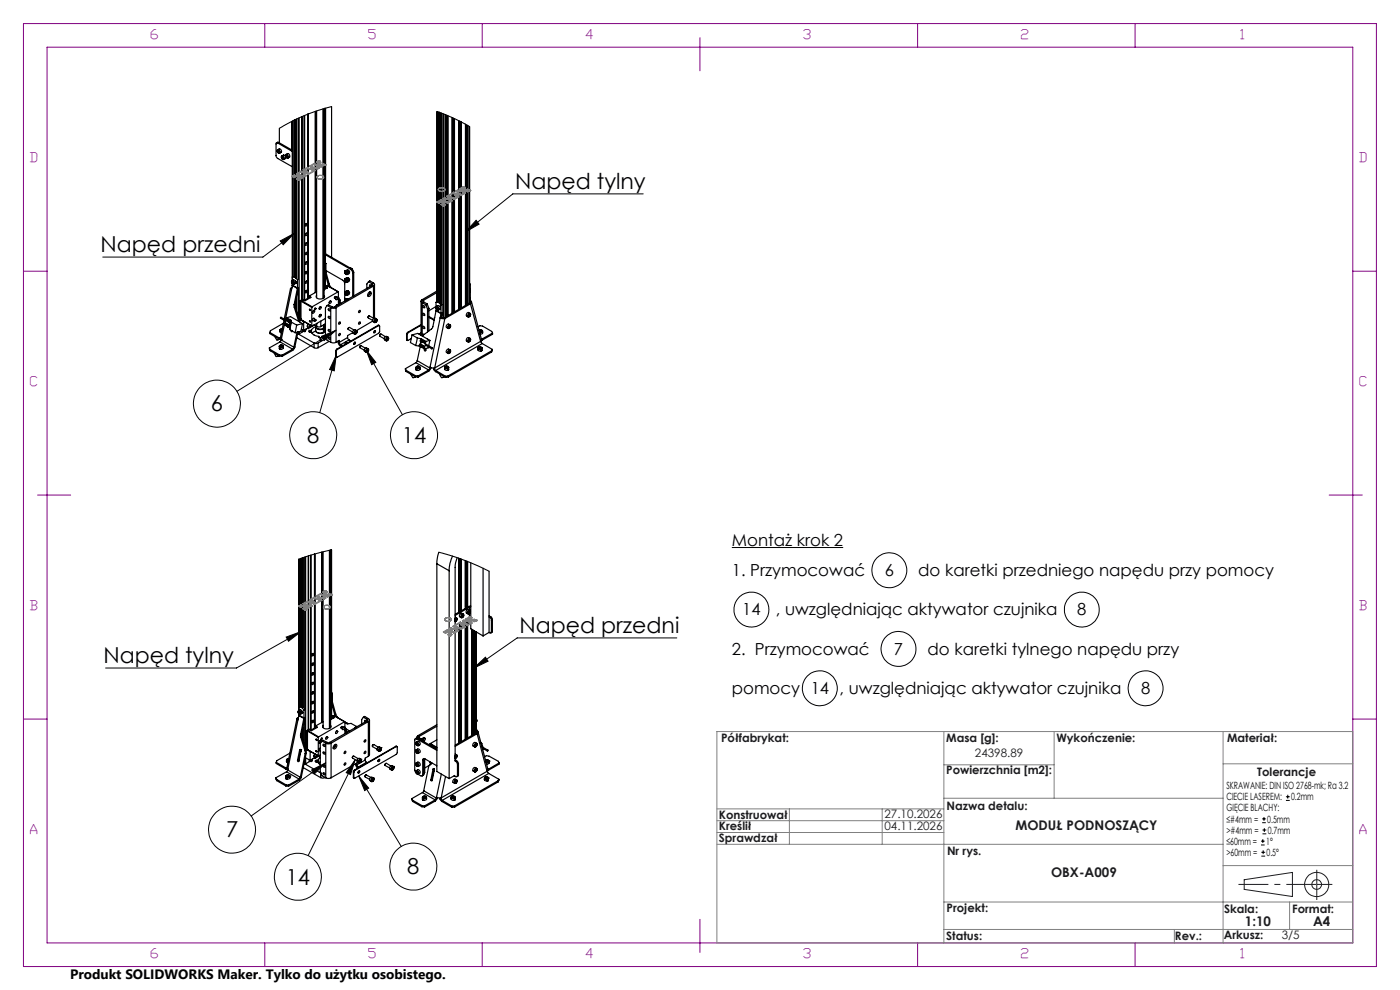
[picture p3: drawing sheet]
<svg xmlns="http://www.w3.org/2000/svg" width="297mm" height="210mm" viewBox="0 0 297 210" stroke-linecap="round" stroke-linejoin="round" font-family="sans-serif">
<defs><g id="words">
<g font-size="4.7">
<text x="109.3" y="40.1">Napęd tylny</text>
<text x="21.3" y="53.5">Napęd przedni</text>
<text x="44.7" y="87.3">6</text>
<text x="65.2" y="94">8</text>
<text x="85.3" y="94">14</text>
<text x="110.2" y="134.3">Napęd przedni</text>
<text x="21.9" y="140.6">Napęd tylny</text>
<text x="47.9" y="177.6">7</text>
<text x="86.4" y="185.5">8</text>
<text x="60.6" y="187.6">14</text>
</g>
<g font-size="3.5">
<text x="155.3" y="115.8">Montaż krok 2</text>
<text x="155.3" y="122.2">1. Przymocować</text>
<text x="187.7" y="122.2">6</text>
<text x="194.8" y="122.2">do karetki przedniego napędu przy pomocy</text>
<text x="157.5" y="130.5">14</text>
<text x="164.6" y="130.5">, uwzględniając aktywator czujnika</text>
<text x="228.5" y="130.5">8</text>
<text x="155.3" y="138.9">2. Przymocować</text>
<text x="189.7" y="138.9">7</text>
<text x="196.8" y="138.9">do karetki tylnego napędu przy</text>
<text x="155.3" y="147.2">pomocy 14 , uwzględniając aktywator czujnika</text>
<text x="242.1" y="147.2">8</text>
</g>
<text font-size="2.9" x="14.9" y="207.6">Produkt SOLIDWORKS Maker. Tylko do użytku osobistego.</text>
<g font-size="2.8" fill="#800080">
<text x="32" y="8.2">6</text>
<text x="78.2" y="8.2">5</text>
<text x="124.4" y="8.2">4</text>
<text x="170.5" y="8.2">3</text>
<text x="216.7" y="8.2">2</text>
<text x="263.2" y="8.2">1</text>
<text x="6.5" y="34.4">D</text>
<text x="288.5" y="34.4">D</text>
<text x="6.5" y="81.9">C</text>
<text x="288.5" y="81.9">C</text>
<text x="6.5" y="129.4">B</text>
<text x="288.5" y="129.4">B</text>
<text x="6.5" y="176.9">A</text>
<text x="288.5" y="176.9">A</text>
<text x="32" y="203.2">6</text>
<text x="78.2" y="203.2">5</text>
<text x="124.4" y="203.2">4</text>
<text x="170.5" y="203.2">3</text>
<text x="216.7" y="203.2">2</text>
<text x="263.2" y="203.2">1</text>
</g>
<g font-size="2.8" fill="#191924">
<text x="215.4" y="176">MODUŁ PODNOSZĄCY</text>
<text x="223" y="186">OBX-A009</text>
<text x="264.1" y="196.5">1:10</text>
<text x="278.6" y="196.5">A4</text>
</g>
<g font-size="2.5" fill="#191924">
<text x="153" y="157.5">Półfabrykat:</text>
<text x="200.7" y="157.5">Masa [g]:</text>
<text x="206.8" y="160.6">24398.89</text>
<text x="224.1" y="157.5">Wykończenie:</text>
<text x="260.3" y="157.5">Materiał:</text>
<text x="200.7" y="164.3">Powierzchnia [m2]:</text>
<text x="266.7" y="164.5">Tolerancje</text>
<text x="152.5" y="173.6">Konstruował</text>
<text x="187.6" y="173.5">27.10.2026</text>
<text x="200.8" y="171.9">Nazwa detalu:</text>
<text x="152.5" y="178.5">Sprawdzał</text>
<text x="152.5" y="176">Kreślił</text>
<text x="187.6" y="176">04.11.2026</text>
<text x="200.9" y="181.3">Nr rys.</text>
<text x="200.8" y="193.5">Projekt:</text>
<text x="259.7" y="193.6">Skala:</text>
<text x="274.1" y="193.6">Format:</text>
<text x="200.7" y="199.3">Status:</text>
<text x="249.3" y="199.3">Rev.:</text>
<text x="259.6" y="199.2">Arkusz:</text>
<text x="271.9" y="199.2">3/5</text>
</g>
<g font-size="2.1">
<text x="260.2" y="167.4">SKRAWANIE: DIN ISO 2768-mk; Ra 3.2</text>
<text x="260.2" y="172.1">GIĘCIE BLACHY:</text>
<text x="260.2" y="169.8">CIECIE LASEREM:</text>
<text x="273.9" y="169.8">0.2mm</text>
<text x="260.2" y="174.5">≤#4mm =</text>
<text x="260.2" y="176.9">&gt;#4mm =</text>
<text x="260.2" y="179.2">≤60mm =</text>
<text x="268.6" y="179.2">1°</text>
<text x="268.9" y="174.5">0.5mm</text>
<text x="268.9" y="176.9">0.7mm</text>
<text x="260.2" y="181.6">&gt;60mm =</text>
<text x="268.7" y="181.6">0.5°</text>
</g>
</g></defs>
<g fill="none" stroke="#000" stroke-width=".21">
<path d="M70.3 22.6l-2.7 .8-3 1.1-3.2 1.5-2.1 1.2M92.7 23.7l3.3 1.2 3.6 2M59.4 51.1l3-1.6-2.3 2.4zM62.4 49.5l-6.6 5h-34M101 46.7l.6 .8-2.9 1.7zM136.5 41.1h-27.7l-10.1 8.1M68.2 71.4l3.1-1.3-2.5 2.1zM71.3 70.1l-21 12.9M71.3 75.3l-.4 3.4-1-.3zM71.3 75.3l-3.5 12.2M77.7 74.3l2 2.6-.9 .5zM77.7 74.3l7.7 13.7"/>
<path d="M70.3 116.7l-3.3 .7-3.6 1.2M93.1 117.1l5.6 1.8 5.1 2.3M155.3 116.1h23.6M60.7 135.1l3.2-1.1-2.7 2zM63.9 134l-13.7 7.7h-27.8M143.6 135.3h-33.9l-9.2 6.4M100.5 141.7l2.5-2.3 .5 .9zM66.1 163.3l3-1.5-2.4 2.3zM69.1 161.8l-15.8 11.3M75.4 161.1l-1 3.2-1-.4zM75.4 161.1l-10 20.4M76.1 164.6l2.1 2.6-.8 .5z"/>
<path d="M76.1 164.6l9 15M267.5 179.2h.8M267.5 178.4h.8M267.8 174.5h.7M267.8 173.7h.7M267.8 176.9h.8M267.8 176.1h.8M267.9 178v.8M268.1 173.3v.8M268.2 175.7v.8M272.8 169.8h.8M272.8 169h.8"/>
<path d="M273.2 168.6v.8M267.6 181.6h.8M267.6 180.8h.8M268 180.4v.8"/>
<circle cx="46" cy="85.6" r="5"/>
<circle cx="66.4" cy="92.3" r="5"/>
<circle cx="87.8" cy="92.3" r="5"/>
<circle cx="159.4" cy="129.3" r="3.7"/>
<circle cx="188.7" cy="121" r="3.7"/>
<circle cx="190.6" cy="137.7" r="3.7"/>
<circle cx="229.5" cy="129.3" r="3.7"/>
<circle cx="173.9" cy="146" r="3.7"/>
<circle cx="243" cy="146" r="3.7"/>
<circle cx="49.2" cy="176" r="5"/>
<circle cx="63.2" cy="186" r="5"/>
<circle cx="87.7" cy="183.8" r="5"/>
</g>
<g fill="none" stroke="#000" stroke-width=".25">
<path d="M58.8 31.8a.38 .38 0 0 1 .5 .2 .38 .38 0 0 1-.1 .5l-.3-.3zM58.9 31.7l-.1 .5 .3 .3h.2M58.9 30.3l-.3 .1v2.9l.3 .3 3.1 1.8M58.9 31.7l.3-.1a.51 .51 0 0 1 .5 .7l-.4 .2M58.9 31.7a.51 .51 0 0 1 .4 .8M58.9 30.3l3.1 1.8M58.9 32.1l.2 .2M58.9 32.1v-.1l.3 .2-.1 .1M59.1 32l.1 .1M59.1 32l-.2 .1M59.1 30.2l-.4 .1M59.1 30.2l-.2 .1"/>
<path d="M59.1 30.2l2.9 1.7M59.2 32.1h.1M59.2 32.2l-.1 .1M59.3 27.2v3.1M59.7 33.2a.38 .38 0 0 1 .4 .2 .38 .38 0 0 1 0 .4l-.3-.2zM59.8 33.1l-.1 .4 .2 .3h.3M59.8 33.1h.1M59.8 33.1l.3-.2a.49 .49 0 0 1 .4 .7l-.3 .2M59.8 33.1a.49 .49 0 0 1 .4 .7M59.8 33.5l.1 .1M60 33.4v.1M60 33.3l.1 .2"/>
<path d="M60 33.3l-.2 .2M60 33.4l-.2 .1M60 33.3v.2M60 33.3v.1M60 33.5h.1M60.1 33.5v.2l-.2-.1M60.1 33.5l-.2 .1M60.6 32.9a.38 .38 0 0 1 .4 .2 .38 .38 0 0 1 0 .4l-.4-.2zM60.7 32.8l-.1 .4 .2 .3h.3M60.7 32.8h.1M60.7 32.8l.3-.2a.49 .49 0 0 1 .4 .7l-.3 .2M60.7 32.8a.51 .51 0 0 1 .4 .7"/>
<path d="M60.7 33.2l.1 .1M60.7 33.2v-.2l.3 .2M60.9 33v.2M60.9 33l-.2 .2M60.9 33.2h.1M61 33.2v.2l-.2-.1M61 33.3h-.2M61.9 25.8v6M62 25.7v33.8M62.1 25.7v33.1M62.4 25.5v33.2M62.5 25.5v33.1"/>
<path d="M62.6 25.4v33.2M62.9 25.3v33.5M63.3 25.1v34.2l-.2 .1M63.5 25v42.5M64 24.8v38.8M64.1 24.7v38.9M64.5 24.5v39.1M64.6 24.5v39.1M65.3 24.2v39M65.4 24.2v39M66.9 23.6v38.5M66.9 23.6v38.4"/>
<path d="M67.2 23.6v39.5M68.5 23.1v40.2M68.8 23v40.1M68.9 23v38.2M69 23v37.7M69.1 23v30.9M70.3 22.6v32M92.7 23.7v40.3l-.2 .1M92.7 23.7v40.3M93.1 23.8v40.2M93.2 23.8v40.2M93.3 23.9v40.2"/>
<path d="M93.6 24v40.3M93.6 24v40.4l-.2-.2M93.9 24.1v43.4M94.2 24.2v43.3M94.5 24.3v43M94.8 24.4v42.7M94.9 24.5v42.5M95 24.5v42.5M96 24.9l-.1 41.6M96.2 25.1v41.2M96.4 25.1l-.1 41.1M96.4 25.2v40.9"/>
<path d="M97.3 25.6v40M97.4 25.6v40M97.6 25.7v39.8M97.8 25.8v39.6M97.8 25.9v39.5M97.8 25.9v39.4M98.7 26.3v38.5M99 26.5v38.2M99.2 26.6v37.9M99.6 26.8v37.5M61.9 59.6a.36 .36 0 0 1 .4 .2 .36 .36 0 0 1-.1 .5l-.3-.2zM61.9 59.6v.5l.5 .2"/>
<path d="M61.9 59.6l.4-.2a.54 .54 0 0 1 .4 .7l-.3 .2M61.9 59.6a.48 .48 0 0 1 .5 .2 .48 .48 0 0 1 0 .5M62 59.9l.1 .2M62.2 59.8v.1M62.2 59.8h-.2v.1M62.2 59.8l.1 .2M62.2 59.8h.1M62.2 59.8l-.2 .1M62.2 59.9l.1 .1M62.2 58.7l-.2 .1 .4-.1M62.3 60v.2l-.2-.1M62.4 58.7l.3 .2"/>
<path d="M62.4 58.6h.2M62.6 58.6l-.2 .1M62.6 58.6l.3 .2M62.7 59.7l.2 .3-.2 .1M62.7 58.9l.4 .5M62.8 59.9v.1M62.8 59.9h.1M62.9 58.8l-.2 .1M63.1 59.4v1.7M64.8 53.7l.3-.2a.24 .24 0 0 1 0 .4 .24 .24 0 0 1-.3 0zM64.9 55.7l.1-.2a.24 .24 0 0 1 .2 .4 .24 .24 0 0 1-.4 0zM64.9 57.7l.1-.1a.24 .24 0 0 1 .2 .3 .24 .24 0 0 1-.4 .1z"/>
<path d="M64.9 47.5l.2-.1a.25 .25 0 0 1 0 .4 .25 .25 0 0 1-.3 0zM64.9 47.5l-.1 .2M64.9 49.6l-.1 .1M64.9 51.6l-.1 .1M64.9 55.6l-.1 .2M64.9 57.7l-.1 .1M64.9 59.7l.2-.1a.23 .23 0 0 1 0 .3 .23 .23 0 0 1-.3 .1zM64.9 51.5h.2a.23 .23 0 0 1 0 .4 .23 .23 0 0 1-.3-.1zM64.9 49.5h.2a.25 .25 0 0 1 0 .3 .25 .25 0 0 1-.3 0zM65 47.4l.2 .1M65 49.5l.2 .1M65 51.5l.2 .1"/>
<path d="M65 55.6l.2 .1M65 57.6l.2 .1M65 53.5l.2 .1M65 59.6l.2 .1M69 54l5.4 3.1M69 55.7l.1 .2M69 57.9l.6 2.6M69.1 57.4l3.6 2 .4 .5 .1 3.7M69.1 57.6v.1M69.1 53.9l5.5 3.1M69.1 55.9l-.1 .1M69.1 55.9v1.7"/>
<path d="M69.1 57.7l.7 2.6M69.1 57.6l-.1 .1M69.1 57.7l-.1 .2M73.2 57.5l.5 .3-.1 .4h.1M73.2 59.2a.35 .35 0 0 1 .4 .2 .35 .35 0 0 1-.2 .5l-.2-.3zM73.2 59.4l.1-.1 .2 .2v.2h-.2M73.2 57.8l.1-.1 .2 .1v.3h-.2M73.2 59.2h.1M73.2 59.4v.1M73.2 57.5h.2M73.2 57.5a.4 .4 0 0 1 .4 .3 .4 .4 0 0 1-.1 .4l-.3-.2zM73.2 57.7l.1-.1a.28 .28 0 0 1 .3 .2 .28 .28 0 0 1-.1 .3"/>
<path d="M73.2 59.3h.1a.25 .25 0 0 1 .3 .2 .25 .25 0 0 1-.1 .3M73.3 59.1l.4 .3v.5M73.3 59.1l-.1 .1M73.3 59.1h.1M73.4 59.9h.1M73.4 58.2h.1M73.4 57.5l.3 .3M73.4 59.1l.3 .4M73.7 57.3l.3 .4M73.7 57.3l-.5 .2M73.7 58.9l.3 .4M73.7 58.9l-.5 .3"/>
<path d="M73.7 57.8v.4M73.7 59.5v.4M73.7 57.3l-.3 .2M73.7 58.9l-.3 .2M73.8 57.4a.26 .26 0 0 1 .3 .1 .26 .26 0 0 1-.1 .3l.2-.1M73.8 59a.26 .26 0 0 1 .3 .1 .26 .26 0 0 1-.1 .3M73.9 58.9l-.1 .1M73.9 57.3l-.1 .1M74 57.7v.4l-.3 .1M74 59.3v.2M74 57.7l-.3 .1M74 59.3l-.3 .2"/>
<path d="M74 59.5v.2l-.3 .2M74.2 59.4h-.2M74.4 57.1l.4 .8M74.6 57l.4 .8M74.6 57l-.2 .1M74.7 57.1l-.4-.2 .4 .2M74.8 57.9v5M75 57.8l-.2 .1M75 57.8v5M78.2 59.8l-.4 .4v1M78.2 59.8l.8 .4M78.2 59.8l.3-.2 .7 .4"/>
<path d="M57.1 73.8l.2 .3M57.1 73.8l.2 .6M57.2 70.5v.3l2.1 1.2M57.2 70.5l2.1 1.2M57.3 74.1l2 1.2M57.3 74.1v.3M57.3 74.4l2 1.1M58.2 74.9l.1 .3a.38 .38 0 0 0 .3 .4 .38 .38 0 0 0 .5-.2M58.3 71.4l.4 .7M58.7 72.1h.1M59.1 75.5h.1M59.1 75.5l-.2 .1"/>
<path d="M59.2 71.9l-.4 .2M59.3 71.9h.1M59.3 73.5l.3-.3h.3l.2 .3M59.3 73.9v.1l.3 .1M59.3 73.4v.5a.53 .53 0 0 0 .8-.1v-.4M59.3 73.5l.2 .2 .6-.2M59.3 71.9l-.3 .2M59.3 75.3v.2M59.3 75.3h.5M59.3 75.5l.5 .1M59.3 72h.4M59.3 71.7h.2"/>
<path d="M59.3 71.7v.3M59.4 74h.1M59.4 70l.1-.2h.4a.3 .3 0 0 0-.4 .3l.3 .1M59.4 70.3h.1M59.4 73.3l.1-.1a.3 .3 0 0 1 .4 0 .3 .3 0 0 1 .1 .3 .32 .32 0 0 1-.4 .2 .32 .32 0 0 1-.2-.4zM59.4 70h.1M59.4 70v.5l.3 .1M59.4 70l.4 .3M59.4 72.5l-2.3 1.3M59.4 72.5l2.7 1.6M59.4 74v.1M59.4 73.4l.2-.1 .3 .1-.2 .1z"/>
<path d="M59.5 71.6l-.2 .1M59.6 73.5h.1M59.6 73.3v.2M59.7 72.1l-.3 .4M59.7 72.1l2.6 1.6M59.7 72h.1M59.7 71.9v.2M59.7 73.5h.1M59.8 70.1h.1M59.8 69.8l-.2 .1 .2 .2M59.8 69.8l.1 .1M59.8 69.8v.3"/>
<path d="M59.8 75.3v.3M60.1 73.7v.1M60.1 68.6l-2.7 1.6-.2 .3M60.3 67.9l-.8 3.8 .2 .2M60.5 68.1l-.8 3.8M60.7 67.9l-1.2-.6v.2l1.1 .6M60.8 69l.3 .2M60.8 67.4l.8-.2 2.6 1.4M60.8 67.4l1 .6M60.8 67.4l-.3 1.6 1 .6M61 68l.3 .2M61 69.1v.1"/>
<path d="M61 69.2l.2 .1M61 69.1h.1M61.1 68.9h.1a.28 .28 0 0 1 .3 .2 .28 .28 0 0 1-.1 .3h-.2a.3 .3 0 0 0 .1-.3 .3 .3 0 0 0-.2-.2zM61.1 69.1l.1 .2M61.1 69.2h-.1M61.1 69.2l.1 .1M61.1 69.1v.1M61.1 68.9l-.3 .1M61.1 69.1h.1M61.1 69l-.1 .1M61.1 69l.1 .3M61.1 69v.1"/>
<path d="M61.2 68.9l-.4-.2v.3M61.2 68.3h.2M61.2 68l.3-.1a.3 .3 0 0 1 .2 .2 .3 .3 0 0 1-.1 .3l-.2 .1a.29 .29 0 0 0 .1-.3 .29 .29 0 0 0-.3-.2zM61.3 68h-.3M61.3 68.1h.1M61.3 68.2v.1M61.3 68.1l-.1 .2M61.3 68.1l.1 .2M61.3 68.3h-.1M61.3 68.3h.1M61.3 68.1v.2M61.3 68.1v.1"/>
<path d="M61.4 67.9l-.4-.2v.3M61.5 69.6v.3M61.5 69.9l1.1 .7M61.6 61.2l-1.3 6.5M61.7 70.1l.1 .3 .2-.1M61.7 70.1h.1M61.8 70.1h-.1M61.8 68.3l1.1 .7M61.8 68v.3M61.8 68.3l-.3 1.6M61.8 68l-.3 1.6M61.8 61.1l-.2 .1 .2 .3"/>
<path d="M61.8 61.1h.1M61.8 61.5l-1.3 6.3M61.9 70.2l.1 .1M61.9 61l-.1 .1M62 60.6l1.1 .5M62 60.2v.5M62 70.2v.1M62 60.6l-.2 .9M62 60.6l1.1 .6M62.1 74.1l-2.3 1.2M62.1 74.1v.2M62.1 74.3l-2.3 1.3"/>
<path d="M62.3 60h.1M62.3 60l-.2 .1M62.3 73.7l-.2 .4M62.4 64.6v.6M62.4 65.2l.9 2.8M62.5 73.6l-.4 .7M62.5 73.6l-.2 .1M62.6 64.5l.1 .7M62.6 64.5l-.2 .1M62.6 64.5v.5M62.7 65.2h-.3M62.7 65.2l.8 2.8"/>
<path d="M62.9 63.2v2.7M62.9 63v3M62.9 69l-.3 1.6M63 71.6l3.6 2.2M63 70.5l-.7 3.2M63.1 61.2l-.7 3.4M63.1 61.2l.2-.1-.7 3.4M63.1 61.1v.1M63.1 70.8h.2M63.2 70.4l-.7 3.2M63.3 70.8h.2M63.3 70.8l3.3 2"/>
<path d="M63.3 61.3v5.8M63.3 70.4v.4M63.3 61l-.2 .1M63.3 68l.1 .2M63.4 67.7l1 .5M63.5 70.4v.4M63.5 68l.1 .3M63.5 68h-.2M63.7 63.8v3.7l.2 .1M63.7 63.8l.2 .1M63.7 67.4l-.3 .2M63.9 67.8l2.3 1.4"/>
<path d="M63.9 63.9l2.2 1.3M63.9 67.8l2.2 1.3M63.9 63.9v3.9M63.9 63.8v.1M63.9 63.8l2.3 1.3M63.9 69.8l.5 .3M64.2 68.6l-1.3 .4M64.2 68.6l-.3 1.7-1.3 .3M64.2 70v.4l-.7 .4M64.4 68.2v1.9M64.5 70.1h.1M64.5 70.1l.1 .1"/>
<path d="M64.5 68.2h-.1M64.6 70v.2M64.7 70.2v.1M64.9 61.7l-.1 .2M64.9 69.8v.2l-.3 .2M64.9 61.6h.2a.25 .25 0 0 1 0 .4 .25 .25 0 0 1-.3 0zM65 61.6l.2 .1M65.2 69.6l.1 .1M65.3 69.6v.1M65.4 69.7h-.1M65.4 69.7h.1M65.4 63.2h.1"/>
<path d="M65.4 68.7l-.1 .3a.26 .26 0 0 0 0 .4 .26 .26 0 0 0 .4-.3l.1-.1v.3M65.4 68.8l-.2 .3M65.4 69.5v.2M65.4 63.2l-.8 .5-.4-.2-.5 .3M65.5 63h.1M65.5 63l.4 .1M65.5 62.8l.5 .3-1.3 .7-.4-.2-.4 .2M65.5 62.8v.2M65.7 62.8h-.3M65.8 70.1a.2 .2 0 0 0-.3 .2 .2 .2 0 0 0 .3 .1M65.8 70.1h.3M65.8 70.4h.3"/>
<path d="M65.8 70.1v.3M65.8 70.4h-.1M65.8 69.3l-1.4 .8M65.8 65.6l-.1 .1M65.8 68l-.1 .1M65.9 69l-.1 .3M66.1 70.4a1.74 1.74 0 0 0 1.6 1 .3 .3 0 0 0 .3 .3 .3 .3 0 0 0 .3-.3l.7-.2M66.1 70.4h-.1M66.1 70.1v.3M66.1 65.2v3.9M66.2 65.1l-.1 .1M66.4 67.6l.1-.1a.25 .25 0 0 1 .2 .4 .25 .25 0 0 1-.4 0z"/>
<path d="M66.4 66l.2-.1a.31 .31 0 0 1 .1 .4 .31 .31 0 0 1-.4 .1zM66.5 67.5l.2 .2M66.5 65.9l.2 .1M66.6 72.8h.9M66.6 73.8h.9M66.6 72.8v1M66.8 65.4l.2 .1-.3 .2zM66.8 67.9h.2l-.1 .3-.2-.1zM66.9 65.4l.1 .1M66.9 67.8l.1 .1M67 70.1a1.12 1.12 0 0 0 1.6 .5M67 69.3l-.5 .2-.4 .6"/>
<path d="M67 70.2l-.8 .5M67 69.3a1.05 1.05 0 0 0 1.6 .5M67 70.1a1.18 1.18 0 0 0 1.6 .4M67 69.3v.8M67.2 62.7a.54 .54 0 0 0 .1 .6 .54 .54 0 0 0 .6 .1 .71 .71 0 0 0 .9-.6v-.1M67.2 61.9l-1.7 .9M67.2 69.3h.9M67.2 69.3l-.5-.3-1.3 .7M67.2 68.6v.7M67.5 72.8v1M67.8 72.1l.3 .1-.2 .1zM67.9 66.7h.1a.31 .31 0 0 1 .1 .4 .31 .31 0 0 1-.4 .1z"/>
<path d="M67.9 65.1v-.1a.28 .28 0 0 1 .2 .4 .28 .28 0 0 1-.4 .1zM67.9 71.7h.2M67.9 66.7l.3 .1M67.9 65.1l.3 .1M68.1 68.1v1.2M68.1 72.1v.1M68.5 69.7l.1 .1M68.6 69v.7l-.3 .1a.92 .92 0 0 1-1.3-.7M68.6 70.5v.1M68.6 69.8v.7M68.6 70.5h.1M68.7 70.5h.1"/>
<path d="M68.7 68.9v1.6M68.9 61.1l-.1 .2M68.9 70.1l-.2 .4M68.9 70.2l.1 .1M69 69.3h.1M69 70.1l-.3 .4M69 68.7v1.4M69 67.5l-2.9 1.6M69 68.7l-.9 .6M69.1 60.8l.3 .3M69.1 60.8h.1M69.1 60.8l.4 .2"/>
<path d="M69.1 60.8l.4 .3M69.2 60.7l-.3 .1M69.3 71.7l-1.8 1.1M69.4 64.8l-.4 .5v6l.4 .9 .8 .4M69.4 64.8l.8 .5M69.4 64.8l.3-.1 .7 .4M69.4 60.6l2.4 1.3M69.4 60.6l-.3 .2M69.4 60.6l2.3 1.3M69.5 61l-.7 .5M69.6 60.5l.1 .2M69.7 71.5h.1a.23 .23 0 0 1 .2 .2 .23 .23 0 0 1-.2 .3z"/>
<path d="M69.7 69.9h.1a.23 .23 0 0 1 .2 .2 .23 .23 0 0 1-.2 .2zM69.7 67.1h.1a.23 .23 0 0 1 .2 .2 .23 .23 0 0 1-.2 .2zM69.7 65.5h.1a.23 .23 0 0 1 .2 .2 .23 .23 0 0 1-.2 .2zM69.8 72.4l-2.3 1.4M69.8 60.3l.3 .5M69.8 60.3l-.2 .2M70 63.9h.2a.26 .26 0 0 1 0 .4 .26 .26 0 0 1-.4-.1zM70 63.8l.3 .2M70.1 60.8l.2 .3M70.1 60.8l-.1 .1M70.2 65.3l.4 .1 .7-.1M70.2 72.6l.4 .1 .7-.1"/>
<path d="M70.2 65.3v7.3M70.4 65.1h.6M70.4 65.1l-.2 .2M71 65.1l.3 .2M71.1 62.9l.2 .1M71.2 75.6l.2 .2M71.2 74.4l.1 .1M71.2 75.6h.1M71.2 74.4v1.2M71.3 65.3v7.3M71.3 72.6l.7-.4v.4M71.3 74.5v1.1"/>
<path d="M71.4 63.1l.1-.1a.24 .24 0 0 1 .1 .4 .24 .24 0 0 1-.4 0zM71.4 74.1l-.2 .3M71.4 74.1h.1M71.4 63l.3 .2M71.4 64.7l.2 .1M71.5 74.1l-.2 .4M71.6 64.7h-.2l-.2 .3M71.7 72.5l.2 .7 .3 .2M71.7 72.5l.3 .1M71.7 72.4v.1M71.7 61.9l.1 2.8M71.7 61.9l-5.5 3.2"/>
<path d="M71.8 63.6l.1 .2M71.8 63.1h.1M71.8 63.1l.3 .5M71.9 63.8l.2 .7M72 70.8l.1-.1a.24 .24 0 0 1 0 .3 .24 .24 0 0 1-.3 .1zM72 68.3h.1a.24 .24 0 0 1 0 .3 .24 .24 0 0 1-.3 .1zM72 72.6l.2 .5M72.1 63.6l-.2 .2M72.1 63.6l.2 .8M72.2 73.1l.3 .2M72.2 73.1v.3M72.2 73.4l.2 .1"/>
<path d="M72.5 73.3h.2M72.5 73.3v.1M73.2 62.3l.1-.2 .2 .2v.2h-.2M73.2 61.9v.1M73.2 63.6h.1M73.2 61.9h.2M73.2 61.9h.2l.3 .3-.1 .4h.1M73.2 61.9a.4 .4 0 0 1 .4 .3 .4 .4 0 0 1-.1 .4l-.3-.2zM73.2 62.1l.1-.1a.28 .28 0 0 1 .3 .2 .28 .28 0 0 1-.1 .3M73.3 63.8h-.1M73.3 63.5l-.1 .1M73.3 63.5l.3 .1-.2-.1"/>
<path d="M73.3 63.5h.1M73.3 63.7l-.1 .1M73.3 62.5h.1M73.4 63.7h-.2M73.4 61.9l.3 .4M73.4 62.6h.1M73.5 63.7l-.3-.1v.3M73.7 72.8l-.1-.1a.24 .24 0 0 0-.3-.1 .24 .24 0 0 0-.1 .2l.2 .1M73.7 71.6l.3 .5M73.7 63.4l-.5 .2M73.7 61.7l.3 .4M73.7 61.7l-.5 .2"/>
<path d="M73.7 63.4h.2M73.7 62.3v.3M73.7 71.6l-1.7 1M73.7 63.4l-.3 .1M73.7 61.7l-.3 .2M73.8 61.8a.26 .26 0 0 1 .3 .1 .26 .26 0 0 1-.1 .3h.2M73.9 61.7l-.1 .1M74 63.4h-.2M74 62.1v.4l-.3 .1M74 69.5l-.2 .3M74 62.1l-.3 .2M74 72.1l.4 .2"/>
<path d="M74 72.1l-1.8 1M74.8 70.6l-1.1 .6v.4M75.1 70l-.9-.5-.3 .1v.3l.9 .5M75.1 72.7l.3-.1a.25 .25 0 0 1 0 .3 .25 .25 0 0 1-.4 .1zM75.3 72.6l-.3 .4M75.4 70.5l.2 .1M75.4 70.4v.1M75.4 70.4h.1M75.5 70.2a.34 .34 0 0 1 .3 .4 .34 .34 0 0 1-.4 .3 .36 .36 0 0 1-.2-.4 .36 .36 0 0 1 .3-.3zM75.5 70.3l.1 .1M75.6 70.1l.1 .5-.5 .3M75.6 70.1l-.3-.2a.49 .49 0 0 0-.4 .8l.3 .2"/>
<path d="M75.6 70.1a.49 .49 0 0 0-.4 .8M75.6 70.4h-.2l-.1 .3 .3-.1M75.6 70.4v.2M76.2 65.9l.1-.1a.22 .22 0 0 1 .1 .4 .22 .22 0 0 1-.3-.1zM76.2 68.3h.1a.21 .21 0 0 1 .1 .3 .21 .21 0 0 1-.3 0zM76.5 73.3l-.2 .4M77.5 73.9l-.9-.6-.2 .1-.1 .4 1 .5M77.8 74.2l.2-.2a.31 .31 0 0 1 .1 .5 .31 .31 0 0 1-.5 0zM77.8 74.3h.3l-.2 .3-.1-.1zM77.9 74.4l.1 .1M77.9 74.3v.1M77.9 74.3h.1"/>
<path d="M78.1 74v.5l-.4 .2M78.1 74l-.3-.2a.47 .47 0 0 0-.4 .7l.3 .2M78.1 74h-.2a.49 .49 0 0 0-.2 .7M78.2 67.1l-.1 .2M78.2 67v.1M78.3 62a.3 .3 0 0 1 .4 0 .3 .3 0 0 1 0 .4 .42 .42 0 0 1-.2 .4 .42 .42 0 0 1-.5 0zM78.5 61.9a.69 .69 0 0 1-.5 .8M78.5 62l-.1 .3M78.8 60.6l-.3-.2v.4M79 60.2v.3M79 60.5l.2 .2M79 60.5l-8 4.6"/>
<path d="M79.1 68.1l-3.5 2M79.2 67.7l.3-.2 .4 .2a.53 .53 0 0 0-.5 .7l-.3-.3zM79.2 60a.34 .34 0 0 1 .2 .4 .34 .34 0 0 1-.2 .3M79.2 60.7l-7.9 4.6M79.2 60l-.2 .2M79.2 60.7v6.8M79.3 67.5l-.9-.5a.26 .26 0 0 0-.3 .1 .26 .26 0 0 0 0 .3l1 .6M79.4 60.4v7.1M79.6 70.1l-.2 .4h-.1M79.6 68l.3-.1-.2 .4zM79.7 67.9v.1M79.7 67.9h.1"/>
<path d="M79.7 68l.1 .1M79.7 67.8a.33 .33 0 0 1 .3 .4 .33 .33 0 0 1-.5 .2v-.4zM79.9 67.7v.5l-.4 .2M80.2 69l.3 .1M80.2 69l.1 .1M80.2 69l-8.8 5.1M80.3 69.1l.2 .1v1.1l-.1 .4-8.9 5.1-.2-.2M80.3 69.1l-8.8 5M80.7 70.9l-.2 .3M81.8 71.4l-.9-.5-.3 .1v.3l.9 .6M82.1 71.7l.2-.1a.31 .31 0 0 1 .1 .5 .31 .31 0 0 1-.5 0zM82.1 71.9l.2 .1"/>
<path d="M82.1 71.8v.1M82.1 71.8h.1M82.2 71.7l.1 .1M82.3 71.5l.1 .5-.5 .3M82.3 71.5l-.3-.1a.49 .49 0 0 0-.4 .7l.3 .2M82.3 71.5a.51 .51 0 0 0-.4 .8M82.3 71.8l-.1-.1-.1 .2-.1 .2 .3-.1M82.3 71.8v.2M86 78.2l.1 .4M86 78.2l.1 .6M86.1 78.6l2 1.1M86.1 78.6v.2"/>
<path d="M86.1 78.8l2 1.1M86.3 72l.1 .2M86.3 70.9h.1M86.3 72l.1 .1M86.3 70.9v1.1M86.4 70.9v1.2M86.5 70.5l-.2 .4M86.5 70.5l.1 .1M86.6 70.6l-.2 .3M87.2 79.4l.4 .7M87.2 71.8l-.7 .4-.1-.1M87.4 71l1.1 .7"/>
<path d="M87.4 71l1.2-.3 2.6 1.5M87.4 71l-.3 1.7 1.1 .6M88.1 79.9l-.5 .2M88.1 79.9h.1M88.1 79.9l-.2 .2M88.1 79.7l.6 .1M88.1 79.7v.2M88.1 79.9l.6 .1M88.2 73.3l.8 .1M88.2 78h.1M88.2 78h.1a.57 .57 0 0 0 .8 0M88.2 78v.3"/>
<path d="M88.2 76.9l-2.2 1.3M88.2 76.9l2.7 1.6M88.3 78l.3-.3 .5 .3M88.3 78.3v.2l.3 .1M88.3 78.4v.1M88.3 77.8a.33 .33 0 0 1 .4-.1 .33 .33 0 0 1 .2 .4 .32 .32 0 0 1-.4 0 .32 .32 0 0 1-.2-.3zM88.4 78.5h.1M88.4 78.5v.1M88.5 76.5l-.3 .4M88.5 76.5l2.7 1.6M88.5 71.7l.9 .2M88.5 71.7l-.3 1.6"/>
<path d="M88.6 78h.2zM88.6 77.8h-.2l.3 .2M88.6 77.8h.2M88.6 77.8v.2M88.7 79.8v.2M88.8 77.8l.1 .2h-.2M88.8 77.8v.2M89 73.4l.2 .1M89.1 73h.2a.3 .3 0 0 1 .2 .2 .3 .3 0 0 1-.1 .3h-.2a.3 .3 0 0 0 .1-.3 .3 .3 0 0 0-.2-.2zM89.1 78.2v.1M89.1 73.2v.2M89.1 78v.3a.51 .51 0 0 1-.9 0"/>
<path d="M89.1 73.2v.1M89.1 73.2l-.1 .1M89.1 73.2l.1 .2-.2-.1M89.1 73.3h-.1M89.1 73.3v.1M89.1 73.4h.1M89.1 73.5l-.6 3M89.1 73l-.1 .4M89.2 72.2l.1 .1M89.2 72.2v.2M89.2 72.4l.2 .1M89.2 72.4h.1"/>
<path d="M89.2 73.5l.8 .5M89.3 72.1a.32 .32 0 0 1 .3 0 .32 .32 0 0 1 .1 .4l-.3 .1a.28 .28 0 0 0 .1-.3 .28 .28 0 0 0-.2-.2zM89.3 72.4h.1M89.3 72.3l.1 .1M89.3 63.9v7.2M89.3 72.2v.1M89.3 70.6l-.4 .3M89.3 69l-2.7 1.6M89.3 68.9l-2.8 1.6M89.3 72.2h-.1M89.3 72.2l.1 .3M89.3 72.3v.1"/>
<path d="M89.4 72.4v.1M89.4 71.9l.9 .5M89.4 71.9l-.1 .2M89.5 73.5l.3 .2M89.5 73.2l.4 .2v.3h-.1M89.6 63.6a.33 .33 0 0 0-.3 .3 .33 .33 0 0 0 .3 .3M89.6 64.2l.7 .5M89.6 63.6l.3 .1M89.6 64.2v7.1M89.6 72.5l.4 .2M89.7 72.2l.4 .3-.1 .2M89.7 73.3h-.2"/>
<path d="M89.7 69.2h.2a.25 .25 0 0 1 .2 .2 .25 .25 0 0 1-.2 .3zM89.7 64.8h.2a.25 .25 0 0 1 .2 .2 .25 .25 0 0 1-.2 .3zM89.9 63.7l-.2 .1 .2 .2M89.9 64l-.3 .2M89.9 64l.7 .5M89.9 63.7v.3M89.9 72.3l-.2 .1M89.9 73.6l-.1 .1M90 70.9h-.2l-.1 .2M90 74.2l.1 .3 .2-.1M90.1 74l-.1 .2M90.1 72.7h-.1"/>
<path d="M90.2 74.1l.1 .3M90.2 74.1l-.2 .1M90.2 74.1l.1 .1M90.3 74l-.1 .1M90.3 64.7l.4 .9M90.3 72.4l-.3 1.6M90.4 73.9l-.1 .5M90.6 71.9h.1M90.6 64.5l-.3 .2M90.6 64.5l.4 .9M90.7 65.6v4.8M90.9 73.6l-.1 .2-.8 .2"/>
<path d="M90.9 78.5v.2M90.9 78.5l-2.2 1.3M90.9 78.7l-2.2 1.3M91 65.4l-.3 .2M91 65.4v4.8M91 67.3l1.1 .6M91 67.1l1.1 .7M91.2 78.1l-.3 .4M91.2 72.2l-.9 .2M91.2 72.2l-.3 1.1M91.2 77.9l1 .2M91.2 77.9v.2"/>
<path d="M91.4 78l-.5 .7M91.4 78l-.2 .1M91.4 78h.1M91.7 73.8l-1.4-.7v.2l1.3 .7M92 78.1v.2M92 78.3l.4 .5M92.2 78.3l.2 .3M92.2 78.3h-.2M92.2 78.1v.2M92.2 67.4h.1M92.4 78.6l2.1 1.2M92.4 78.6v.2"/>
<path d="M92.4 78.8l2.1 1.3M92.5 65.9l-.8 3.7-2.1 1.7M92.5 65.9h.1M92.5 65.9l1.1 .6M92.5 64.1v1M92.5 65.4v.5M92.5 65l-1.5 .9M92.6 65.1a.36 .36 0 0 1 .4 .2 .36 .36 0 0 1-.1 .4 .44 .44 0 0 1-.3-.6zM92.6 65v.5l.4 .2M92.6 65l.5-.2 .2 .2 .1 .5-.4 .2M92.6 65l.5 .4-.1 .3M92.6 65.4l.1 .2"/>
<path d="M92.7 61.7l-3.1 1.9M92.7 62l-2.8 1.7M92.8 65.3l.1 .1M92.8 65.3l-.2-.1v.2M92.8 65.3h.1M92.8 65.3l-.2 .1M92.9 65.4v.1M92.9 64.9h-.1M92.9 64.1h-.4M92.9 64.1l.3 .2M92.9 65.5h.1M92.9 65.4v.2h-.2"/>
<path d="M92.9 65.5l-.2 .1M93.1 64l-.2 .1M93.1 64l.3 .2M93.2 64.3l.4 .4M93.2 79.3l.2 .4a.38 .38 0 0 0 .3 .4 .38 .38 0 0 0 .4-.3M93.4 67.4l1 .2M93.4 67.4l-2.2 10.5M93.4 64.2l-.2 .1M93.6 66.5h.1M93.6 66.5l-.2 .9M93.6 64.7v1.8M93.6 66.5h.2l-.2 .9"/>
<path d="M93.6 67.4l.6 .1M93.6 67.4h-.2M93.6 67.3v.1M93.8 64.6l-.2 .1M93.8 66.3l-.2 .2M94.2 67.5l.2 .1M94.2 79.9l-.3 .2M94.3 78.2v.1M94.3 77.9l.1 .5a.51 .51 0 0 0 .8-.1M94.4 67.6l-2.2 10.5M94.5 77.7h.1a.29 .29 0 0 1 .3 0 .29 .29 0 0 1 .1 .3 .32 .32 0 0 1-.4 .2 .32 .32 0 0 1-.1-.5zM94.5 79.8v.3"/>
<path d="M94.7 78h.1M94.7 77.8h-.2l.1 .2h.2l.1-.2M94.7 77.8h.2M94.7 77.8v.2M94.8 78h.1M94.9 77.8v.2M95 78.5v.1M95.1 79.7l-.6 .1M95.1 78.4l-.1 .1M95.1 79.7v.3M95.1 80l-.6 .1M95.1 74.5l.3-.2a.31 .31 0 0 1 .1 .4 .31 .31 0 0 1-.5 .1z"/>
<path d="M95.1 69.2l.3-.2a.31 .31 0 0 1 .1 .4 .31 .31 0 0 1-.5 .1zM95.2 78l-.3 .2a.3 .3 0 0 1-.4 0 .3 .3 0 0 1-.1-.4l.6-.1 .2 .2v.4M95.2 78.3l-.1 .2-.3 .1M95.2 74.6l.3-.1-.3 .4zM95.2 74.6l.2 .1M95.2 69.3l.2 .1M95.3 74.5l-.1 .1M95.3 74.5h.1M95.3 69.2l-.1 .1M95.3 69.2h.1M95.4 69.1l.1 .1M95.5 69.2l-.1-.1-.3 .4 .3-.1"/>
<path d="M95.5 69.2l-.1 .2M95.5 74.3v.4l-.4 .3M95.5 68.9v.5l-.4 .3M95.5 74.3l-.5-.2a.47 .47 0 0 0-.2 .7l.3 .2M95.5 68.9l-.4-.2a.5 .5 0 0 0-.3 .8l.3 .2M95.5 74.3h-.2a.49 .49 0 0 0-.2 .7M95.5 68.9a.49 .49 0 0 0-.4 .8M99.4 66.7l.3-.2a.31 .31 0 0 1 .1 .5 .31 .31 0 0 1-.5 0zM99.4 66.8l.3-.1-.2 .4zM99.4 72.1l.2-.1 .1 .1-.2 .3zM99.5 71.9h.2a.31 .31 0 0 1 .1 .4 .31 .31 0 0 1-.5 0zM99.5 66.8l.2 .1"/>
<path d="M99.5 72.2h.2M99.5 66.7v.1M99.5 66.7h.1M99.5 72.1v.1M99.5 72v.1M99.6 64.3l.2 .1M99.6 64.3l-5.4 3.2M99.6 61.3l.2 .4-.1 .2M99.6 64l.1 .1-.1 .2M99.6 60.1l.1 .2M99.6 63.1l.2 .6M99.6 64.1l.1 .1"/>
<path d="M99.7 61.9h-.1M99.7 66.5l.1 .5-.5 .2M99.7 71.8l.1 .5-.5 .2M99.7 66.5l-.3-.2a.43 .43 0 0 0-.5 .6l.4 .3M99.7 71.8l-.3-.2a.49 .49 0 0 0-.4 .7l.3 .2M99.7 66.5a.49 .49 0 0 0-.4 .7M99.7 71.8a.49 .49 0 0 0-.4 .7M99.7 60.3l-.1 .1M99.7 60.3v1.1M99.7 61.9v1.6M99.8 63.7a.4 .4 0 0 1 0 .7M99.8 64.4l-5.4 3.2"/>
<path d="M99.8 64.4l2.2 8M99.8 63.7l-.2 .2M100 64l2.1 8M101.4 73.9l.3-.3 .4 .1 .1 .5a.49 .49 0 0 1-.8 0M101.4 74.1v.1M101.4 73.9h.1M101.4 73.9a.5 .5 0 0 0 .8 0M101.4 73.9v.3M101.4 69.3l.4-.2 .6 .1 1.9 1.1 .2 .4M101.5 73.7a.33 .33 0 0 1 .5-.1 .33 .33 0 0 1 .1 .4h-.1a.31 .31 0 0 1-.4 0 .31 .31 0 0 1-.1-.3zM101.6 70.1l.5-.1 .3 .2-.3-.2zM101.8 73.7l-.2 .1v.1h.5l-.1-.2"/>
<path d="M101.8 73.7h.2M101.8 73.7v.2M101.9 70.3h.1M101.9 73.9h-.2h.2M101.9 70.9h-.1M101.9 70.1l-.1 .2 .2 .1 .2-.1-.1-.2M101.9 70.1h.2M101.9 70.1v.2M101.9 70.3h-.1M102 72.4l.3 .5M102 72.4l-9.8 5.7M102 73.7v.2"/>
<path d="M102 70.3h.1M102.1 74.4v.1M102.1 72l-.1 .4M102.1 74.4h.1M102.1 70.1v.2M102.1 71.9h.1M102.2 74.4h.1M102.2 74.3v.1l-.3 .1M102.2 72.2h-.1M102.2 71.9l-.1 .1M102.2 71.9v.3M102.3 72.9l-9.9 5.7"/>
<path d="M102.3 72.9l2.1 1.2M102.3 70.2l-.2 .2h-.4M102.4 70.5v.1M102.4 70.7l-.6 .2M102.4 70.3l-.3 .2h-.4M102.4 70.2v.5M104.3 74.4l-9.2 5.3M104.3 74.4v.3M104.3 74.7l-9.2 5.3M104.4 74.1l-.1 .3M104.4 74.1l-.1 .6M104.5 70.7l-2.3 1.2"/>
<path d="M104.5 70.7v.2l-2.3 1.3M87.6 80.1h.1M63.4 118.6v32.1M63.4 118.6v31.4M63.8 118.5v31.3h.2M63.9 118.5v31.3M64 118.4v31.4M64.2 118.3v31.7M64.3 118.3v31.7l-.3-.2M64.6 118.2v32.2M64.8 118.1v40.6M65.4 117.9v36.9"/>
<path d="M65.9 117.8v37M66 117.7v37.1M66.7 117.5v36.9M66.8 117.5l-.1 36.9M68.3 117.1v36.2M68.3 117.1v36.1M68.5 117v37.3M69.9 116.7v37.8M70.1 116.7v37.6M70.2 116.7v35.7M70.3 116.7v35.7M70.3 116.7v35.2"/>
<path d="M92.7 119.6v44l2.6 1.6M92.7 119.6l2.6 1.5M93.1 117.1l-.4 2.5M96 118a7.1 7.1 0 0 0-.7 3.1M97 118.3l-.4 1.7v41.3M97.3 118.4v11.5M97.6 118.5v11.2M97.8 118.6l-.1 11M97.8 118.6v11M98.7 118.9v10.2M98.7 118.9v9.9l.3 .1-.2 .1M99 119v9.9"/>
<path d="M99.1 119.1v9.7M99.2 119.1v9.7M99.9 119.4v14l2.6 1.5M66.3 138.7l-.1 .2M66.3 138.6h.2a.25 .25 0 0 1 0 .4 .25 .25 0 0 1-.4 0zM66.4 138.6l.2 .1M95.3 121.1v44.1M96.6 133.6h.1M96.6 131.5h.1M96.6 133l.3 .1M96.6 130.9l.3 .2M96.6 133.7h.1"/>
<path d="M96.6 131.4l.2-.1v.2M96.6 133.5l.2-.1v.2M96.6 133.3l.2-.1a.36 .36 0 0 1 .1 .4 .36 .36 0 0 1-.3 .3M96.6 133.3h.1M96.7 133.4l-.1 .2M96.7 131.4l-.1 .1M96.7 133.5l.1 .1M96.7 133.4v.1M96.7 133.5l-.1 .1M96.7 131.4l.1 .1M96.8 133.6l-.1 .1M96.8 131.5l-.2 .1"/>
<path d="M96.9 133.1v.6l-.3 .2M96.9 131.1v.5l-.3 .3 .2-.2a.27 .27 0 0 0 .2-.3 .27 .27 0 0 0-.3-.2l-.1 .1M96.9 133.1l-.3 .1M96.9 131.1l-.3 .1M97.3 133.4v24.2M97.3 129.6l.2 .1M97.5 129.7l-.1 .1M97.5 129.7h.1M97.6 133.2v24.3M97.8 133.1l-.1 24.3M97.8 133.1v24.3M97.9 133.1l-1 .5"/>
<path d="M98 130.8l.1 .1M98 130.7h.1M98 132.8l.1 .1M98 132.7h.1M98 132.5l.2-.1a.34 .34 0 0 1 .1 .4 .34 .34 0 0 1-.4 .2zM98.1 130.4l.1-.1a.34 .34 0 0 1 .1 .5 .34 .34 0 0 1-.4 .1zM98.1 130.6l-.1 .1M98.1 132.6l-.1 .1M98.1 130.6l.1 .1M98.1 130.5v.1M98.1 132.6l.1 .1M98.2 130.7l-.1-.2-.1 .1 .1 .3"/>
<path d="M98.2 130.7l-.1 .2M98.2 132.7l-.1-.2-.1 .2 .1 .2M98.2 132.7l-.1 .2M98.3 130.3a.45 .45 0 0 1 0 .5 .45 .45 0 0 1-.4 .2M98.3 132.3a.48 .48 0 0 1 0 .5 .48 .48 0 0 1-.4 .3M98.3 130.3l-.3-.2a.51 .51 0 0 0-.5 .7l.4 .2M98.3 132.3l-.3-.2a.51 .51 0 0 0-.5 .8l.4 .2M98.3 130.3h-.2a.52 .52 0 0 0-.2 .7M98.3 132.3a.51 .51 0 0 0-.4 .8M98.7 132.6v24.2M99 132.4v24.3M99.1 132.3v24.3"/>
<path d="M99.2 132.3v24.3M99.3 132.2l-1 .6M99.3 131.8l.3-.2a.32 .32 0 0 1 .1 .4 .32 .32 0 0 1-.4 .1zM99.4 128.7l.2 .1M99.4 128.7l-2.8 1.6M99.4 130l.1 .1M99.4 129.9h.1M99.4 131.9h.1M99.4 129.6l.2-.1a.34 .34 0 0 1 .1 .5 .34 .34 0 0 1-.4 .1zM99.5 129.8l-.1 .1M99.5 131.8l-.1 .1M99.5 129.8l.2 .1"/>
<path d="M99.5 131.8l.2 .1M99.6 131.7l.1 .2-.2 .2-.1-.2zM99.6 128.8v.6M99.6 130.1v1.3M99.6 128.8l-3 1.8M99.7 129.9l-.1-.2-.2 .1 .1 .3M99.7 129.9l-.2 .2M99.7 129.5a.48 .48 0 0 1 0 .5 .48 .48 0 0 1-.4 .2M99.7 131.5a.48 .48 0 0 1 0 .5 .48 .48 0 0 1-.4 .2M99.7 129.5l-.3-.2a.51 .51 0 0 0-.4 .7l.3 .2M99.7 131.5l-.3-.2a.51 .51 0 0 0-.4 .8l.3 .1M99.7 129.5a.51 .51 0 0 0-.4 .7"/>
<path d="M99.7 131.5a.51 .51 0 0 0-.4 .7M99.7 132h.2M99.9 128.7l-.3 .1M99.9 128.5l-.5 .2M100.2 133.5l-.1 22.5M100.4 133.7v22.1M100.5 133.8v21.9M100.6 133.8v21.9M101 134v21.5M102.5 120.5v14.4M103.8 121.2v13M103.8 130.9h.1"/>
<path d="M103.8 130.6l.3 .2M103.8 134.2l-1.3 .7M103.9 130.9l.3 .4v.3M104.1 130.8l.4 .6M104.1 130.8l-.2 .1M104.2 134l-.1 .3-.3-.1M104.2 131.6v2.4M104.5 133.9l-.4 .4M104.5 131.4v2.5M104.5 131.4l-.3 .2M104.5 133.9l-.3 .1M61.5 159.8l-2.8 1.6-.1 .3"/>
<path d="M63 152.4l-2.1 10.5 .2 .2M63.2 152.3a.21 .21 0 0 0-.2 .2 .21 .21 0 0 0 .2 .2M63.2 152.7l-2.1 10.4M63.2 152.3h.1M63.3 150.9a.37 .37 0 0 1 .4 .2 .37 .37 0 0 1-.1 .4l-.3-.3zM63.3 150.8v.5l.2 .2h.2M63.3 150.8h.1M63.3 150.8l.4-.2a.5 .5 0 0 1 .4 .7l-.4 .2M63.3 150.8a.49 .49 0 0 1 .4 .7M63.3 152.2l-.1 .1M63.3 151.1h.3l.1 .2h-.3M63.3 151.1l.1 .2"/>
<path d="M63.4 151.8l1.1 .5M63.4 151.4v.5M63.4 151.8l-.2 .9M63.4 151.8l1.1 .6M63.5 151l-.2 .1M63.5 151.1l.1 .1M63.5 151v.1M63.6 159.1a.17 .17 0 0 1 .2-.1 .17 .17 0 0 1 .1 .2M63.6 159.1l-.5 2.2M63.6 151.2l-.2 .1M63.6 149.9l-.2 .1 .4-.1M63.8 155.8v.6"/>
<path d="M63.8 159h.1M63.8 149.9l.3 .2M63.8 159l-.2 .1M63.8 159l-.5 2.2M63.8 156.4l.9 2.8M63.8 159.1v.5M63.9 159.1v.1M63.9 159.2l-.5 2.3M64 155.7v.7M64 155.7v.5M64 149.8l-.2 .1M64 155.7l-.2 .1"/>
<path d="M64 156.4h-.2M64 156.4l.9 2.8M64.1 150.9l.1 .3-.1 .1M64.1 150.1l.4 .5M64.2 151.1l-.1 .1M64.2 151.1h-.1M64.2 154.4v2.7M64.3 154.2v3M64.3 150l-.2 .1M64.5 152.4l-.7 3.4M64.5 152.4l.2-.1-.7 3.4M64.5 152.3v.1"/>
<path d="M64.5 150.6v1.7M64.6 152.5v5.8M64.7 150.5l-.2 .1M64.7 152.2l-.2 .1M64.7 159.2v.7M64.7 159.9l-1 5M64.8 158.8l1 .6M64.9 159.2v.6M64.9 159.2h-.2M64.9 159.8l-.2 .1M64.9 159.8l-1 5M65.1 155v3.7l.1 .1"/>
<path d="M65.1 155l.1 .1M65.1 158.6l-.3 .2M65.2 159l.1 .1M65.2 159l2.4 1.4M65.2 155.1l2.3 1.3M65.2 155.1v3.9M65.3 155l-.1 .1M65.3 155l2.3 1.3M65.8 159.4v1.9M65.8 159.4h.1M66.2 146.9l.2-.2a.23 .23 0 0 1 .1 .4 .23 .23 0 0 1-.4 0zM66.3 140.7l.2-.1a.25 .25 0 0 1 0 .4 .25 .25 0 0 1-.4 0z"/>
<path d="M66.3 140.7l-.1 .2M66.3 142.8l-.1 .2M66.3 146.8l-.1 .2M66.3 148.9l-.1 .1M66.3 152.9l-.1 .2M66.3 150.9l.1-.1a.23 .23 0 0 1 .1 .3 .23 .23 0 0 1-.4 .1zM66.3 144.8l.1-.1a.23 .23 0 0 1 .1 .4 .23 .23 0 0 1-.4 0zM66.3 148.8h.1a.24 .24 0 0 1 .1 .3 .24 .24 0 0 1-.4 0zM66.3 152.8h.2a.25 .25 0 0 1 0 .4 .25 .25 0 0 1-.4 0zM66.3 142.7h.2a.25 .25 0 0 1 0 .4 .25 .25 0 0 1-.4 0zM66.4 140.7l.2 .1M66.4 142.7l.2 .1"/>
<path d="M66.4 146.7l.2 .2M66.4 148.8l.2 .1M66.4 152.8l.2 .1M66.4 144.7l.2 .1M66.4 150.8l.2 .1M66.7 154.4h.1M66.8 154.4l-.9 .5-.3-.2-.5 .3M66.9 154.2h.1M66.9 154v.2M66.9 154.2l.3 .1M66.9 154l.4 .3-1.2 .7-.4-.2-.4 .2M67 156.8l.2 .1v.2z"/>
<path d="M67.1 153.9l-.4 .1M67.1 156.8l-.1 .1M67.1 159.2l-.1 .1M67.5 156.4l.1 4M67.6 156.3l-.1 .1M67.8 157.2l.2-.2a.31 .31 0 0 1 0 .4 .31 .31 0 0 1-.3 .2zM67.9 157.1l.2 .1M67.9 158.7v.1M67.9 158.7a.3 .3 0 0 0-.2 .3 .3 .3 0 0 0 .1 .3l.1-.1M68.2 156.6l.2 .1-.3 .2zM68.2 156.6l.2 .1M68.3 157.2l.3-.2 .8 .5"/>
<path d="M68.3 157.2l.8 .4M68.3 157.2l-.4 .5v5.9l.4 1 .8 .4M68.5 153.9a.62 .62 0 0 0 .2 .7 .62 .62 0 0 0 .8 0 .54 .54 0 0 0 .5-.1 .54 .54 0 0 0 .1-.6M68.5 153.1l-1.6 .9M68.6 159.5h.1a.23 .23 0 0 1 .3 .2 .23 .23 0 0 1-.3 .2zM68.6 157.9a.24 .24 0 0 1 .3 .1 .24 .24 0 0 1-.2 .3zM69.1 157.6l.4 .2 .7-.2M69.1 157.6v7.4M69.2 156.4l.2-.2a.32 .32 0 0 1 0 .4 .32 .32 0 0 1-.3 .2zM69.3 156.3l.2 .1M69.4 157.5h.6M69.4 157.5l-.3 .1"/>
<path d="M70 157.5l.2 .1M70.2 157.6v7.4M70.3 152.3l-.2 .2M70.3 146.9l.2 .2M70.3 149.1l.7 2.6M70.4 152.1l.4 .2M70.4 152l.5 .2-.8 .5M70.4 152v.1M70.4 152l.4 .3M70.5 148.8v.1M70.5 147.1l-.2 .1M70.5 147.1v1.7"/>
<path d="M70.5 148.9l.7 2.6M70.5 148.8l-.2 .1M70.5 148.9l-.2 .2M70.6 151.9l-.3 .1M70.8 151.8l2.4 1.3M70.8 151.8l-.4 .2M70.8 151.8l2.3 1.3M70.9 158.1a.34 .34 0 0 1 .5-.1 .34 .34 0 0 1-.1 .5 .36 .36 0 0 1-.5 .3 .36 .36 0 0 1 0-.6zM71 151.7l.1 .2M71.1 158.4l-.4 .2M71.2 157.9l-.2 .5-.3 .3M71.2 151.5l.3 .5"/>
<path d="M71.2 151.5l-.2 .2M71.3 155.1h.3a.28 .28 0 0 1 0 .4 .28 .28 0 0 1-.4 0zM71.4 155l.2 .2M71.5 152l.2 .3M71.5 152l-.1 .1M72.4 154.2h.2l-.2 .3zM72.5 154.1l.1 .1M72.7 154.3l.2-.1a.24 .24 0 0 1 .1 .4 .24 .24 0 0 1-.4 0zM72.8 154.2l.3 .2M73.1 159.4l.1-.1a.23 .23 0 0 1 .1 .4 .23 .23 0 0 1-.3 0zM73.1 153.1h.1M73.1 153.1l-5.5 3.2"/>
<path d="M73.2 154.8l.1 .2M73.2 153.1v2.5M73.2 154.3h.1M73.2 153.3l.5 .3 .8-.2 1.1 .7M73.2 154.3l.3 .5M73.3 155l.1 .5M73.4 153.4l.2-.1 .2 .2M73.4 154.6l.8 .4M73.5 154.8l-.2 .2M73.5 154.8l.1 .6M75.6 154.1l-.4 .3M75.6 154.1v.1"/>
<path d="M77.1 152.1l.3-.1 .7 .4M77.1 152.1l.8 .5M77.1 152.1l-.4 .5v1M77.4 159.4h.2a.26 .26 0 0 1 0 .4 .26 .26 0 0 1-.3 0zM77.7 153l-.3-.2v.4M77.9 152.6v.3M77.9 152.9l.2 .2M77.9 152.9l-7.9 4.6M78.1 152.4a.33 .33 0 0 1 .3 .3 .33 .33 0 0 1-.3 .4M78.1 153.1l-7.9 4.5M78.1 153.1v7.3M78.1 152.4l-.2 .2"/>
<path d="M78.4 152.7v7.4l-.3 .3M79.2 158l-.2 .2M80.2 158.5l-.9-.6-.2 .1-.1 .4 1 .5M80.4 159.3h.1M80.5 159.1l.1 .1M80.5 159h.1M80.6 158.7a.32 .32 0 0 1 .2 .4 .32 .32 0 0 1-.4 .1zM80.6 159h-.1M80.6 159l.2 .1M80.8 159.1v-.3h-.2l-.1 .4h.1M80.8 159.1l-.2 .1M80.8 158.6l.1 .4-.3 .3h-.2"/>
<path d="M80.8 158.6h.1M80.8 158.6l-.4-.2a.54 .54 0 0 0-.4 .8l.4 .1M80.8 158.6a.54 .54 0 0 0-.4 .7M84 158.3l.2 .1M84 158.3l.1 .1M84 158.3l-8.8 5.1M84.1 158.4l.2 .1v1.2l-.2 .3-8.9 5.1-.1-.1M84.1 158.4l-8.8 5M88.3 159.2a.33 .33 0 0 1 .4 .1 .33 .33 0 0 1-.2 .5l-.2-.2zM88.3 157.5a.33 .33 0 0 1 .4 .2 .33 .33 0 0 1-.2 .4l-.2-.2zM88.3 159.1l-.1 .1a.45 .45 0 0 0 .5 .6M88.3 157.4l-.1 .3a.43 .43 0 0 0 .5 .5"/>
<path d="M88.3 159.1l.3-.2a.48 .48 0 0 1 .5 .2 .48 .48 0 0 1-.1 .5l-.3 .2M88.3 157.4l.3-.1a.48 .48 0 0 1 .5 .2 .48 .48 0 0 1-.1 .5l-.3 .2M88.3 159.1a.48 .48 0 0 1 .4 .2 .48 .48 0 0 1 0 .5M88.3 157.4a.48 .48 0 0 1 .4 .3 .48 .48 0 0 1 0 .5M88.3 159.3l.3 .1 .1 .2-.3-.1zM88.3 157.7l.3 .1 .1 .2-.3-.1zM88.4 156.7a.26 .26 0 0 0-.3 0 .26 .26 0 0 0-.1 .3v6.3l.3 .7M88.4 156.7l4.3 2.5M88.5 159.3l.1 .2zM88.5 157.7l.1 .2zM88.5 159.4l-.1 .1M88.5 157.8l-.1 .1"/>
<path d="M88.6 156.6l-.5 .1M88.6 156.6l-.2 .1M88.6 156.6l4.1 2.3M88.7 156.1l-.3 .2 .1 .3-.1-.2M88.7 156.1l.2 .1M88.9 156.2v.3M88.9 156.5l.8 .5M88.9 156.5l-.2 .2M89.4 156.8h.1a.37 .37 0 0 1 .5-.3 .37 .37 0 0 1 .1 .6l-.2 .2-.3-.5M89.5 156.8h.1M89.6 156.8l.1 .1M89.6 156.8l-.1 .1"/>
<path d="M89.7 157l.2 .2M89.7 157l-.2 .1M89.7 157.1l.2 .1M89.8 157.2h.1M89.9 156.4l-.2 .6M91.2 157.9v.2M91.2 157.9l1.5 .8M91.3 157.7l-.1 .2M91.3 157.7l1.4 .8M92.7 154l-3.8 2.2M92.7 153.7l-4 2.4M92.7 156.9l-1.4 .8"/>
<path d="M96.6 159.9l.3 .2M100.7 158.4h.1M100.8 158.1h.1M100.8 158l.3-.1-.2 .4zM100.9 157.8a.23 .23 0 0 1 .3 0 .23 .23 0 0 1-.1 .3v.1a.23 .23 0 0 1-.4 .2 .23 .23 0 0 1 0-.4zM100.9 158l-.1 .1M100.9 158l.2 .1M101 152.5l.2 .3-.1 .3M101 155.1v.4M101 152.5l.2 .5-.1 .1M101 155.5l.2 .1M101 155.5l-4.4 2.6"/>
<path d="M101 154.3l.2 .6M101 155.2l.1 .2M101.1 153.1h-.1M101.1 157.7l.1 .2a.48 .48 0 0 1-.5 .5M101.1 157.7l-.3-.2a.45 .45 0 0 0-.5 .6l.4 .3M101.1 157.7a.49 .49 0 0 0-.4 .7M101.2 154.9a.42 .42 0 0 1 0 .7M101.2 154.9l-.2 .2M101.2 155.6l-4.6 2.7M101.2 155.6l2.1 8M101.4 155.2l2.1 8.1-.2 .3M102 157.6l.2 .1"/>
<path d="M102.2 157.7l-.1 .1M102.2 157.7l.2 .8M102.2 158.4l1.3 .7M102.3 158.7l1.1 .6M102.5 158.8l-.1 .2M103.4 159.2l.1-.1v.2zM58.5 165l.2 .6M58.5 165l.2 .3M58.6 161.7v.3l2.1 1.2M58.6 161.7l2.1 1.2M58.7 165.3l1.9 1.2M58.7 165.3v.3"/>
<path d="M58.7 165.6l1.9 1.1M60.6 165.1l.1 .1 .3 .1M60.6 166.5v.2M60.6 166.5h.6M60.6 166.7l.6 .1M60.7 163.2h.4M60.7 162.9h.2M60.7 164.5a.34 .34 0 0 1 .4-.1 .34 .34 0 0 1 .2 .3 .36 .36 0 0 1-.3 .1 .36 .36 0 0 1-.3-.3zM60.7 162.9v.3M60.7 165.2h.1M60.8 161.2l.4-.3-.4 .2 .4 .3M60.8 161.5h.1"/>
<path d="M60.8 161.6l.3 .2M60.8 161.2l.4 .3M60.8 161.2v.4M60.8 163.7l-2.3 1.3M60.8 163.7l2.7 1.6M60.8 165.2h.1M60.8 165.2h-.1M60.8 165.2v.1M60.9 162.8l-.2 .1M61 164.7h.1M61 164.5h.2M61 164.5l-.2 .1 .3 .1"/>
<path d="M61 164.5v.2M61 163.3l-.2 .4M61 163.3l2.7 1.6M61.1 163.1l-.1 .2M61.1 164.7h.1M61.1 161.2h.1M61.1 161l.1 .1M61.1 161l-.1 .1 .2 .2M61.1 161v.2M61.2 166.5v.3M61.2 164.5l-.1 .2M61.2 164.5v.2"/>
<path d="M61.5 164.6l-.3-.2h-.4l-.2 .2v.4M61.5 164.9v.1M61.5 164.6h.1M61.5 164.6v.5a.49 .49 0 0 1-.9-.1M61.5 164.6a.53 .53 0 0 1-.9 .1M63.1 161.3l.1 .3 .2-.1M63.3 161.2l.1 .3M63.3 161.2h.1M63.3 161.2l-.2 .1M63.4 161v.2M63.4 161.2h-.1M63.4 160.8v.5"/>
<path d="M63.5 165.3v.2M63.5 165.3l-2.3 1.2M63.5 165.5l-2.3 1.3M63.7 164.9l-.2 .4M63.9 164.8l-.4 .7M63.9 164.8l-.2 .1M64.3 162.8l3.7 2.2M64.5 162h.1M64.6 162h.2M64.6 161.4v.6M64.6 162l3.4 2M64.8 160.7l1 .6"/>
<path d="M64.8 160.8v1.2M65.6 161.2v.4l-.8 .4M65.8 161.3h.1M65.8 161.3l.2 .1M66 161.2v.2M66.1 161.4v.1M66.3 161v.2l-.3 .2M66.6 160.3l.2-.4-.2 .3a.26 .26 0 0 0 .1 .4 .26 .26 0 0 0 .4-.3v-.1v.3M66.6 160.8l.1 .1M66.7 160.9h.1M66.7 160.8v.1M66.8 160.7v.2"/>
<path d="M67.1 161.3l-.2 .2 .6 .1 .4 .6M67.1 161.3v.3M67.1 161.3h.4M67.1 161.6h-.1M67.1 161.6h.4M67.1 160.5l-1.3 .8M67.2 160.2l-.1 .3M67.5 161.3v.3M67.5 161.6h-.1M67.9 160.7l-.4 .6M67.9 161.6l-.3 .3M67.9 160.2l-1.1 .7"/>
<path d="M67.9 160.2l-.3 .2M68 165h.9M68 164h.1M68 164v1M68.6 163.9h.1a.23 .23 0 0 1 .3 .2 .23 .23 0 0 1-.3 .3zM68.6 162.3a.24 .24 0 0 1 .3 .1 .24 .24 0 0 1-.2 .3zM68.9 164.9v.1M69.1 165l.4 .1 .7-.1M73.1 161.9l.1-.1a.22 .22 0 0 1 .1 .3 .22 .22 0 0 1-.3 .1zM74.8 160.7h.1M74.9 160.4l-.1 .3M75 164.9l.1 .2"/>
<path d="M75 163.8h.1M75 164.9l.1 .1M75 163.8v1.1M75.1 163.8v1.2M75.2 163.4l-.2 .4M75.2 163.4h.1M75.3 163.4l-.2 .4M75.4 162.1l.5 .9M75.4 162.1l.3 .1M75.4 162v.1M75.7 162.2l.3 .5M75.7 162.2v-.4l-5.5 3.2"/>
<path d="M76 163.7l.2-.2a.22 .22 0 0 1 .1 .3 .22 .22 0 0 1-.3 .1zM76 160.9l-.9-.5-.3 .1v.3l.9 .6M76 162.7l.1 .1M76 162.7v.2M76.2 161.2a.28 .28 0 0 1 .5 0 .28 .28 0 0 1-.2 .4 .27 .27 0 0 1-.4 .2 .27 .27 0 0 1 0-.4zM76.2 163.5v.3l-.2 .1M76.2 161.6h.1M76.3 161.2l.2-.1a.33 .33 0 0 1 .1 .5 .33 .33 0 0 1-.5 .1zM76.3 161.4v.1M76.3 161.4l-.1 .1M76.3 161.4l.2 .1M76.5 161.5l.1-.2-.2-.1-.1 .2v.2"/>
<path d="M76.5 161.5l-.2 .1M76.6 161.1h.1M76.6 161.1l-.4-.2a.51 .51 0 0 0-.4 .7l.3 .2M77.2 162.2l-.3 .2M77.5 161.2l.3 .5M77.5 161.2l-1.8 1M77.6 164.4l-.2 .3M77.6 164.4h.1M77.8 161.7l-1.8 1M77.8 161.7l.1 .1M78.1 160.4l-.6 .4v.4M78.6 165l.2-.2 .4 .3-.1-.1a.54 .54 0 0 0-.3 .8l-.4-.4z"/>
<path d="M78.7 164.9l-1-.5-.2 .1v.3l.9 .5M78.9 165.5h.1M78.9 165.4l.3-.1-.2 .4zM79 165.2a.28 .28 0 0 1 .4 .1 .28 .28 0 0 1-.3 .4 .21 .21 0 0 1-.3 0 .21 .21 0 0 1 0-.3zM79 165.4l-.1 .1M79 165.4l.2 .1M79.2 165.1l.1 .5-.5 .2M79.2 165.1h.1M80.3 161.1h.1a.22 .22 0 0 1 .1 .3 .22 .22 0 0 1-.3 0zM80.5 161.1l-.3 .4M81.8 162l-.1 .3M81.8 162h.1"/>
<path d="M82.9 162.5l-.9-.6-.3 .2v.3l1 .5M83 163.3l.1 .1M83.1 162.8l.2-.1a.32 .32 0 0 1 .2 .4 .32 .32 0 0 1-.5 .1zM83.1 163h.1M83.3 162.9l-.1 .1M83.3 162.9l.1 .1M83.3 162.8h.2l-.1 .2-.1 .2-.1-.3zM83.5 162.6v.5l-.4 .3M83.5 162.6h.1M83.5 162.6l-.4-.2a.51 .51 0 0 0-.4 .8l.3 .1M83.5 162.6a.51 .51 0 0 0-.5 .7M87.4 169.4l.1 .3"/>
<path d="M87.4 169.4l.1 .6M87.5 169.7l2 1.2M87.5 169.7v.3M87.5 170l2 1.1M88.3 163.6a.33 .33 0 0 1 .4 .1 .33 .33 0 0 1-.2 .5l-.2-.2zM88.3 162a.33 .33 0 0 1 .4 .1 .33 .33 0 0 1-.2 .5l-.2-.3zM88.3 163.5l-.1 .1a.45 .45 0 0 0 .5 .6M88.3 161.8l-.1 .3a.43 .43 0 0 0 .5 .5M88.3 163.5l.3-.2a.48 .48 0 0 1 .5 .2 .48 .48 0 0 1-.1 .5l-.3 .2M88.3 161.8l.3-.1a.48 .48 0 0 1 .5 .2 .48 .48 0 0 1-.1 .5l-.3 .2M88.3 163.5a.48 .48 0 0 1 .4 .2 .48 .48 0 0 1 0 .5M88.3 161.8a.48 .48 0 0 1 .4 .3 .48 .48 0 0 1 0 .5"/>
<path d="M88.3 163.7l.3 .1 .1 .2-.3-.1zM88.3 162.1l.3 .1 .1 .2-.3-.1zM88.5 163.7l.1 .2zM88.5 162.1l.1 .2zM88.5 163.8l-.1 .1M88.5 162.2l-.1 .1M88.7 164.2l.6 .4a.25 .25 0 0 0 .3 0 .25 .25 0 0 0 .1-.3M89.5 170.9h.6M89.5 170.9v.2M89.5 171.1l.6 .1M89.6 169.1v.1a.49 .49 0 0 0 .9-.1l-.1 .5-.3 .1-.4-.1zM89.6 168.1l-2.2 1.3"/>
<path d="M89.6 168.1l2.7 1.6M89.6 169.5l.1 .2h.3M89.7 161.2a.28 .28 0 0 1 .1-.3 .28 .28 0 0 1 .3 .1l2.6 1.4M89.7 161.2v3.1M89.7 169.6v.1M89.7 169.7h.1M89.8 168.9h.1a.32 .32 0 0 1 .3 0 .32 .32 0 0 1 .2 .3 .33 .33 0 0 1-.4 .1 .33 .33 0 0 1-.2-.4zM89.9 167.7l-.3 .4M89.9 167.7l2.7 1.6M89.9 164.2l-.3 .4M89.9 161.1l-.2 .1M89.9 164.2l-.2 .1"/>
<path d="M89.9 161.1v3.1M90 160.9l-.1 .2M90 169.2h.1zM90 169h-.2l.1 .2 .4-.1-.1-.1M90 169h.2M90 169v.2M90.1 170.9v.3M90.1 163.8l-.2 .1M90.1 161v2.8M90.1 163.8l-.2 .3M90.2 169v.1M90.5 169.1a.46 .46 0 0 0-.9 0"/>
<path d="M90.5 169.4v.1M91.2 162.3l-1.1 .6M91.2 162.3l-.3 .4-1 5M91.2 161.8l.3 .2M91.2 161.6v.2M91.2 161.8l.4 .2M91.4 165.4l.1 .3 .2-.1M91.6 165.3l.1 .3M91.6 165.3l-.2 .1M91.6 165.3l.1 .1M91.7 161.9l-.5 .4M91.9 163.2a.17 .17 0 0 1 .2-.1 .17 .17 0 0 1 0 .2l-.4 2.3"/>
<path d="M91.9 164v.1M91.9 163.2l-.5 2.2M92.1 163.1l-.2 .1M92.1 163.1l-.5 2.2M92.1 163.1h.1M92.1 163.5l-.1 .1M92.3 169.7l-2.2 1.2M92.3 169.7v.2M92.3 169.9l-2.2 1.3M92.6 169.3l-.3 .4M92.6 169.1l1 .2M92.6 169.1v.2"/>
<path d="M92.8 169.2l-.5 .7M92.8 169.2h.1M92.8 169.2l-.2 .1M93.3 169.3l.1 .2M93.4 169.5l.4 .5M93.6 169.5l.2 .3M93.6 169.5h-.2M93.6 169.3v.2M93.6 164.2l-1 4.9M93.8 169.8l2.1 1.2M93.8 169.8v.2M93.8 170l2.1 1.3"/>
<path d="M94.5 164.7l-.9 4.6M95.7 169.4v.1M95.7 169l.3-.1h.4l.2 .7a.52 .52 0 0 1-.9-.1zM95.8 169a.34 .34 0 0 1 .4-.1 .34 .34 0 0 1 .2 .3 .38 .38 0 0 1-.6-.2zM95.9 171v.3M96.1 169.1l.1 .1M96.1 169h-.2l.1 .2 .3-.1v-.1M96.1 169h.2M96.1 169v.1M96.2 169.2h.1M96.3 169v.1M96.4 169.7h.1"/>
<path d="M96.4 166.2h.1M96.5 161.4l.1 .1M96.5 170.9l-.6 .1M96.5 169.6l-.1 .1M96.5 170.9v.3M96.5 171.2l-.6 .1M96.5 164.5l-1.2 .7M96.6 169.5l-.1 .2h-.3M96.6 160.5h.1M96.6 169.1l-.3 .3h-.4l-.2-.2M96.6 165.8l.2-.1-.1 .3zM96.6 161.2l.2 .1"/>
<path d="M96.6 160.7h.1M96.6 160.5l.2-.1v.2M96.6 160.6l.1 .1M96.6 161.5l.3 .2 .1 .5M96.6 165.6a.28 .28 0 0 1 .4 .1 .28 .28 0 0 1-.2 .4h-.1a.3 .3 0 0 1-.3-.2 .3 .3 0 0 1 .2-.3zM96.6 160.5l.2 .1M96.6 165.8l.2 .1M96.7 165.7l-.1 .1zM96.8 160.6l-.1 .1M96.8 161.3l.5 .8M96.8 161.3l-.2 .2M96.9 160.2v.5l-.3 .2"/>
<path d="M96.9 165.4l.1 .3a.44 .44 0 0 1-.6 .4M96.9 165.4l-.3-.1a.48 .48 0 0 0-.5 .7l.3 .2M96.9 160.2l-.3 .1M96.9 160.2a.43 .43 0 0 1-.3 .7M96.9 160.2h-.3M96.9 165.4a.49 .49 0 0 0-.5 .8M97 164.5l-.1 .3-.6-.2M97 162.2v2.3M97.3 164.4l-.1 .2-.3 .1M97.3 162.1l-.3 .1M97.3 164.4l-.3 .1M97.3 162.1v2.3"/>
<path d="M100.7 163.7h.1M100.8 163.2l.2-.2a.32 .32 0 0 1 .1 .5 .32 .32 0 0 1-.4 .1zM100.8 163.5l.1 .1M100.8 163.4h.1M100.9 163.3l-.1 .1M100.9 163.3l.2 .1M101.1 163.4v-.2h-.1l-.2 .1 .1 .3M101.1 163.4l-.2 .2M101.1 163h.1a.48 .48 0 0 1-.5 .7M101.1 163l-.3-.2a.49 .49 0 0 0-.4 .7l.3 .2M101.1 163a.49 .49 0 0 0-.4 .7M102.8 165.3v.1"/>
<path d="M102.8 165.1l.1 .5a.45 .45 0 0 0 .7-.2M102.8 165.1a.47 .47 0 0 0 .8 0M102.8 160.5l.4-.2 .6 .1 1.9 1.1 .2 .3M102.9 164.9a.3 .3 0 0 1 .4-.2 .3 .3 0 0 1 .1 .5 .32 .32 0 0 1-.4 0 .32 .32 0 0 1-.1-.3zM103 161.3l.5-.1 .3 .3M103 161.3a.3 .3 0 0 1 .5-.2 .3 .3 0 0 1 0 .5h-.4M103.2 165.1h.1M103.2 164.9l-.2 .1v.1h.4v-.2M103.2 164.9h.2M103.2 164.9v.2M103.3 161.5h.1M103.3 165.1h.1"/>
<path d="M103.3 161.3h.2M103.3 161.3l-.1 .2 .2 .1M103.3 161.3v.2M103.3 161.5h-.1M103.3 163.6l.4 .5M103.3 163.6l-9.7 5.7M103.4 164.9v.2M103.4 161.5h.1M103.4 165.6v.1M103.5 161.3l.1 .2-.2 .1M103.5 161.3v.2M103.5 163l.1 .2"/>
<path d="M103.5 165.6h.1M103.6 165l-.2-.2a.47 .47 0 0 0-.6 .3M103.6 165.4l-.1 .2-.2 .1M103.6 165.1h.1M103.6 165.1v.3M103.6 163.4h-.1M103.6 163.2h-.1M103.6 163.2v.2M103.7 164.1l-9.9 5.7M103.7 164.1l2.1 1.2M103.8 161.7v.1M103.8 161.5h.1"/>
<path d="M103.8 161.5l-.1 .5-.4 .1M103.8 161.5l-.4 .2h-.3M105.7 165.6l-9.2 5.3M105.7 165.6v.3M105.7 165.9l-9.2 5.3M105.8 165.3l-.1 .3M105.8 165.3l-.1 .6M105.9 161.8v.3l-2.3 1.3M105.9 161.8l-2.3 1.4"/>
<circle cx="73.3" cy="58" r=".15"/>
<circle cx="73.4" cy="59.6" r=".16"/>
<circle cx="61.2" cy="69.1" r=".21"/>
<circle cx="61.3" cy="68.2" r=".2"/>
<circle cx="64.6" cy="70.2" r=".13"/>
<circle cx="65.7" cy="65.8" r=".13"/>
<circle cx="65.8" cy="68.2" r=".14"/>
<circle cx="71.1" cy="63.1" r=".18"/>
<circle cx="73.3" cy="62.4" r=".15"/>
<circle cx="79.5" cy="70.4" r=".22"/>
<circle cx="89.1" cy="73.3" r=".22"/>
<circle cx="89.3" cy="72.3" r=".21"/>
<circle cx="90" cy="66.7" r=".22"/>
<circle cx="91.7" cy="73.9" r=".11"/>
<circle cx="67.1" cy="159.4" r=".14"/>
<circle cx="77.4" cy="157.2" r=".22"/>
<circle cx="66" cy="161.4" r=".13"/>
</g>
<g fill="none" stroke="#191924" stroke-width=".21">
<path d="M263.9 186.6l10.3-1.5v5.1l-10.3-1.5z"/>
<circle cx="279.3" cy="187.6" r="1.03"/>
<circle cx="279.3" cy="187.6" r="2.57"/>
</g>
<path d="M279.3 187.6h-16.7" fill="none" stroke="#191924" stroke-width=".21" stroke-dasharray="6.3 1.3 1.3 1.3" stroke-dashoffset="-.1" stroke-linecap="butt"/>
<path d="M279.3 187.6h3.3M279.3 187.6v3.3M279.3 187.6v-3.1" fill="none" stroke="#191924" stroke-width=".21" stroke-dasharray="6.3 1.3 1.3 1.3" stroke-linecap="butt"/>
<g fill="none" stroke="#808080" stroke-width=".25">
<path d="M62 37.4h.1M62 37.5h.1M62 37.4v.1M62.1 37.5h.1M62.1 37.4h.1M62.1 37.5l.3 .2M62.4 37.6h.2l-.1-.1 .1-.1h.3l.4 .3-.1 .2h-.3l.4 .3M62.4 37.6v.1M63.1 37.4h.1M63.1 37.5h.1M63.1 37.4v.1M63.1 37.3h.1"/>
<path d="M63.2 37.3h.1M63.2 37.3l-.1 .1M63.3 37.5h.1M63.3 38.2h.2M63.3 38.2h.1M63.4 37.2h.1M63.4 37.5h.1M63.4 38.2h.1M63.4 37.2l-.2 .1M63.4 37.2l.1 .1M63.5 38.2h.1M63.5 37.3h.1"/>
<path d="M63.5 37.2h.1M63.5 37.7h.4l-.4 .3zM63.5 37.5h.1M63.6 37.2h.1M63.6 37.3h.1M63.6 37.4h.1M63.6 37.4l-.1 .1h-.3M63.7 37.2h.1M64.3 36.1h.4v.2l-.4 .2h-.3h-.1l.1-.1-.2-.1-.9 .6h.3l.1 .2-.4 .3h-.3l-.1-.3-.4 .3M64.3 36.6h.1M64.3 36v.1M64.4 36.6h.1"/>
<path d="M64.4 36.7h.1M64.4 36.6l-.7-.1-.4 .3 .2 .1v.3M64.4 36.6v.1M64.4 36.7l.1 .1M64.5 36.8h.1M64.5 36.6h.1M64.5 36.5h.1M64.5 36.5v.1M64.5 36.8l-.1 .4h-.7M64.6 36.6h.1M64.6 36.5h.1M64.6 36.6v.1"/>
<path d="M64.6 36.5h-.1M64.6 36.7h.1M64.7 36.4h.1M64.7 36.7h.1M64.7 36.4l-.1 .1M64.7 36.4h.2M64.8 36.4h.1M64.8 36.7h.1M64.9 36.4h.1M64.9 36.7h.1M64.9 36.4v.1M64.9 36.5h.1"/>
<path d="M64.9 36.3h.1M64.9 36.4h.2M65 36.5h.1M65 36.6h.1M65 36.6l-.4 .1M65 36.4h.1M65 36.5v.1M65.1 36.4h.1M65.1 36.4l.1 .3M65.1 36.5h.1M65.2 36.5h.1M65.2 36.6h.1"/>
<path d="M65.2 36.7h.1M65.4 37h-.2l.1-.1-.4-.1-.4 .2 .1 .3h.3l-.3 .2-.3-.3-.5 .2 .1 .1-.1 .1 .4 .1-.7 .5M65.4 37h.1M65.7 35.2l.4 .1v.2l-.4 .2h-.3h-.1l.1-.1-.2-.1-.9 .5M65.7 35.2h.1M65.8 35.9h.1M65.8 35.8l-.7-.1-.4 .3 .2 .1v.3M65.8 35.9l.2 .1M65.9 35.9h.1M65.9 35.8h.1M65.9 35.8l.4 .1M65.9 35.9l.4 .1"/>
<path d="M65.9 35.7v.1M66 35.8h.1M66 35.7h.1M66 35.9h.1M66 35.7h.4M66.1 35.6l-.2 .1M66.1 35.6h.1M66.1 35.9h.1M66.2 35.6h.1M66.2 35.9h.1M66.3 36h.1M66.3 35.6h.1"/>
<path d="M66.3 35.9h.1M66.3 35.6v.1M66.3 36l.2 .2-1 .6-.3-.1M66.3 35.6h.2M66.4 35.7h.1M66.4 35.9h.1M66.4 35.8h.1M66.4 35.7v.1M66.5 35.6h.1M66.6 35.6h.1M66.6 34.7l-.9 .5M66.6 34.7h.1"/>
<path d="M66.9 36.2h.1M66.9 36.2l-1.5 .8M67.1 34.4h.3l.1 .3-.4 .2h-.3l-.1-.1h.2l-.2-.1M67.1 34.4h.1M67.2 35h.1M67.2 35.1h.1M67.2 35l-.6-.1-.5 .3 .2 .1v.3M67.2 37.6l.1 .1M67.2 35l.2 .1M67.3 37.5v.2l.4 .3h.6l.4-.3M67.3 35.1h.1M67.3 35h.1"/>
<path d="M67.3 34.9h.1M67.3 35.2l-.1 .1v.3h-.6M67.3 35l.2 .1M67.3 34.9l.1 .1M67.4 35h.1M67.4 35.2h.1M67.4 35.1v.1M67.4 34.8h.1M67.4 34.8l-.1 .1M67.4 34.8h.4M67.5 35.1h.1M67.5 34.8h.1"/>
<path d="M67.5 34.2h.1M67.6 34.2h.1M67.6 34.8h.1M67.6 35.1h.1M67.7 34.2h.1M67.7 34.8h.1M67.7 34.2l.4 .2h-.3l-.1 .3 .4 .2h.3l.1-.1h-.2l.2-.1M67.7 34.2l-.5 .2M67.8 34.8h.1M67.8 35.1h.1M67.8 35.1h-.3M67.8 35h.1"/>
<path d="M67.8 34.8v.1M67.8 35v.1M67.8 34.9h.1M67.8 34.9v.1M68 35.1l.6-.1-.4 .2zM68.5 34.7l.4 .2M68.5 34.7h.1M68.6 37.5v.2M68.7 37.5l-.4-.3h-.6l-.5 .4M68.9 34.9h.1M68.9 35h.1M68.9 35l-.8 .4-.2-.2-.6 .1 .2 .1-.2 .1 .5 .2-.4 .2-.2-.1 .1-.1h-.1h-.3l-.4 .2v.2l.4 .1"/>
<path d="M68.9 34.9v.1M68.9 34.9l.1 .1M69 35h.1M93.1 40l.4-.2 .7 .1 .2 .3-.2 .3a.85 .85 0 0 1-1.2-.4zM98.2 39.6h.1M98.2 39.6l-.8 .5 .5 .2-.3 .3-.5-.1 .1-.1-.2-.1-.3 .2h.3l.1 .3-.4 .2h-.3l-.1-.1h.1l-.1-.1M98.2 39.6h.2M98.3 39.6h.1M98.4 39.6h.1M98.4 39.6l.3 .3h-.2l-.1 .2 .4 .3h.3l.1-.3M92.7 42.9h.1M92.7 42.8h.1"/>
<path d="M92.7 42.9l.5 .2 .1-.2h.3l.4 .2-.1 .3h-.3M92.7 42.8v.1M93 42.8l.4-.2 .2 .1zM93 40.1h.1M93 40.3h.1M93.6 43.4h.1M93.6 43.4l.3 .2M93.8 42.9h.1M93.8 42.8h.1M93.8 42.8v.2M93.8 43h.1M93.8 43h.4"/>
<path d="M93.9 42.7h.1M93.9 42.7l-.1 .1M93.9 43h.1M93.9 43.6h.1M93.9 42.7l.4 .1M93.9 43.6h.3M94 43.6h.1M94 43h.1M94 42.7h.1M94.1 43.6h.1M94.1 43h.1M94.2 43.6h.1"/>
<path d="M94.2 43h.1M94.2 42.7h.1M94.2 42.8l.1 .1M94.3 42.8h.1M94.3 42.9h.1M94.3 42.7h.1M94.3 42.6h.1M94.3 42.6v.1M94.3 42.9v.1M94.3 42.9l-.1 .1M94.4 42.7h.1M94.4 42.8h.1"/>
<path d="M94.4 42.7v.1M94.8 41.6v.1M94.8 41.7h.3v.2l-.4 .2h-.3l-.1-.2-.4 .2 .4 .2-.1 .1 .1 .1-.5 .1-.3-.2-.8 .4M95 43.1l-.2-.1h.1l-.1-.1h-.3l-.4 .2 .1 .3h.3l-.3 .2M95 43.1h.1M95.1 42.2h.1M95.1 42.2l-.7 .1v.2l-.1 .1M95.1 42.2l.1 .1M95.2 42.2h.1M95.2 42.1h.1M95.2 42h.1M95.2 42v.1"/>
<path d="M95.2 42.3h.1M95.2 42.1h.4M95.3 42.1h.1M95.3 41.9h.1M95.3 41.9l-.1 .1M95.3 42.3h.1M95.3 42.3v.2l.2 .1-.4 .3-.7-.1M95.4 42.2h.1M95.4 41.8h.1M95.4 41.8l.3 .1M95.5 42.2h.1M95.5 41.9h.1"/>
<path d="M95.5 41.9h-.2M95.5 41.9l.2 .1M95.6 41.9h.1M95.6 42.1h.1M95.7 42h.1M95.7 42.1h.1M95.7 42.1h-.1M95.7 41.9h.1M95.7 42v.1M95.8 42h.1M95.9 42.6h.1M95.9 42.6l-.9 .5"/>
<path d="M96.2 40.8l-1.4 .8M96.2 40.8h.1M96.4 41.1h.1M96.5 41.3h.1M96.5 41.2h.1M96.5 41.1l-.4-.1-1 .6 .3 .2M96.5 41.1l.1 .3M96.6 41.4h.1M96.6 41.3h.1M96.6 41.2h.1M96.6 41.2l.1 .1M96.7 41.2h.1"/>
<path d="M96.7 41.3l.1 .1M96.7 41.3h.1M96.7 41.1h.1M96.7 41.1h.4v.2M96.7 41.4h.1M96.7 41.5h.1M96.7 41.4v.3l.2 .1-.4 .3-.7-.1M96.8 41.4h.1M96.8 41.1h.1M96.8 41.4h.2M96.8 41.1l-.2 .1M96.9 41.4h.1"/>
<path d="M96.9 41.1h.1M97 41.4h.1M97 41.1h.1M97 41.3h.1M97 41.3v.1M97.1 41.2h.1M97.1 41.3h.1M97.1 41.1h.1M97.1 41h.1M97.1 41v.1M97.1 41.3h-.1M97.2 41.1h.1"/>
<path d="M97.3 41.2h.1M97.3 41.8l-.9 .5-.2-.1 .1-.1h-.1l-.7 .2 .1 .3h.3M97.3 41.8h.1M97.8 40.1l.3-.3-.1 .4zM97.9 40.6h.1M97.9 40.6h-.6l-.2 .4M97.9 40.6h.2M98 40.6h.1M98 40.4h.1M98 40.3v.2M98.1 40.5h.1M98.1 40.6h.1"/>
<path d="M98.1 40.3h.1M98.1 40.3h.4M98.1 40.7h.1M98.1 40.6v.3l.3 .1-.5 .3-.7-.2M98.1 40.5l.3 .1M98.2 40.6h.1M98.2 40.3h.1M98.3 40.6h.1M98.3 40.3h.1M98.4 40.6h.1M98.4 40.3h.1M98.5 40.5h.1"/>
<path d="M98.5 40.3h.1M98.5 40.4h.1M98.5 40.3v.2M98.5 40.5l-.1 .1M99.2 40.1v.1M99.2 40.2l.4 .1M99.6 40.3h.1M99.6 40.5l-.4 .2-.1-.2h-.3l-.4 .2v.2l.3 .1-.9 .5-.2-.1 .2-.1h-.2h-.2l-.5 .2v.2l.4 .1M99.6 40.4h.1M99.6 40.5h.1M99.6 40.4v.1M63.4 128.6h.1"/>
<path d="M63.4 128.5h.1M63.4 128.5v.1M63.4 128.6l.4 .3 .2-.1-.1-.1 .1-.1 .7 .3-.1 .2h-.3l.3 .3M63.8 128.3l-.4 .2M63.8 128.3v.1M64.5 128.6h.1M64.5 128.5l.1 .2M64.5 128.7h.1M64.5 128.5h.1M64.5 128.6l.4 .1M64.6 128.5h.1M64.6 128.5h.3"/>
<path d="M64.6 128.5h-.1M64.6 128.7h.1M64.6 129.4h.2M64.7 129.4h.1M64.7 128.4h.1M64.7 128.7h.1M64.8 129.4h.1M64.8 128.7h.1M64.8 128.4v.1M64.9 128.5h.1M64.9 128.4h.1M64.9 128.7h.1"/>
<path d="M64.9 128.9l.1-.1 .2 .2-.3 .2zM65 128.5h.1M65 128.6h.1M65 128.5l-.1 .2M65 128.4h.1M65 128.4l.1 .1M65.1 128.5h.1M65.1 128.4h.1M65.1 128.4v.1M65.7 127.8h.1M65.8 127.8h.1M65.8 127.9h.1"/>
<path d="M65.8 127.8l-.7-.1-.5 .3 .3 .1v.3M65.8 127.8v.1M65.9 127.9h.1M65.9 127.8h.1M65.9 127.7h.1M65.9 128h.1M65.9 127.7v.1M65.9 127.9l-.1 .5h-.7M65.9 127.8l.1 .1M66 127.9h.1M66 127.7h.1M66 127.7h.4"/>
<path d="M66 127.7h-.1M66.1 127.6h.1M66.1 127.9h.1M66.3 127.9h.1M66.3 127.7h.1M66.3 127.6h.1M66.3 127.6h.2M66.4 127.7h.1M66.4 127.8h.1M66.4 127.8l-.4 .1M66.4 127.7v.1M66.4 127.6h.1"/>
<path d="M66.5 127.6v.3M66.5 127.8h.1M66.6 127.9h.1M67.2 127h.1M67.2 127l-.7-.1-.4 .3 .2 .1v.3M67.2 127v.1M67.2 127.1h.1M67.3 127.1l.4 .1M67.3 127h.1M67.3 126.9h.1M67.3 127l.2 .1M67.3 126.9v.1"/>
<path d="M67.3 127.1h.1M67.4 127.1h.1M67.4 126.9h.1M67.5 126.8l-.1 .1M67.5 126.8h.2M67.5 126.8h.1M67.5 127.1h.1M67.5 127.2h.1M67.6 126.8h.1M67.6 127.1h.1M67.6 127.2h.1M67.7 126.8h.1"/>
<path d="M67.7 127.2h.1M67.7 127.1h.1M67.7 127.2l.2 .2-1 .6-.4-.1M67.7 126.8l.1 .1M67.7 126.7h.1M67.7 126.7l.1 .1M67.7 126.9h.1M67.8 126.9h.1M67.8 127h.1M67.8 126.7v.1M67.8 126.9v.2h-.4M67.8 126.8h.1"/>
<path d="M67.9 126.8h.1M68.5 125.6h.3l.1 .3-.4 .2h-.3l-.1-.1h.1l-.2-.1-.9 .5 .4 .1v.2l-.4 .2h-.3h-.1l.1-.1-.2-.1-.9 .5 .4 .1v.2l-.4 .2h-.3h-.1l.1-.1-.2-.1-.9 .5 .3 .1 .1 .2-.5 .2h-.2h-.1l.1-.1h-.2M68.5 125.6h.1M68.6 126.2h.1M68.6 126.2l-.7-.1-.4 .3 .2 .1v.2M68.6 128.8l.1 .1M68.6 126.3h.1M68.7 126.3h.1M68.7 126.2h.1M68.7 126.1h.1M68.7 127.1l-.2-.1 .2-.1h-.1h-.3l-.4 .2v.2l.4 .1-1.5 .8h-.2l.1-.2h-.1l-.7 .2 .1 .3h.3l-.3 .2-.3-.3-.5 .2 .1 .1-.1 .1 .4 .1-.8 .5M68.7 126.4l-.1 .1v.2l-.7 .1"/>
<path d="M68.7 127.1h.1M68.7 126.1l.1 .1M68.8 126.2h.1M68.8 126.1h.1M68.8 126.2v.1M68.8 126h.1M68.8 126l-.1 .1M68.8 126h.4M68.8 126.3h.1M68.8 126.3h.3M68.9 126h.1M68.9 125.4h.1"/>
<path d="M68.9 126.3h.1M68.9 125.4l-.4 .2M68.9 128.5h.1M68.9 125.4h.2M69 126h.1M69 125.4h.1M69 126.3h.1M69.1 126h.1M69.1 126.3h.1M69.1 125.4l.3 .2h-.3l-.1 .3 .5 .2h.2l.1-.1h-.1l.2-.1 .4 .3M69.2 126.2h.1M69.2 126v.1"/>
<path d="M69.2 126.2l-.1 .1M69.2 126.1h.1M69.2 126.1l-.1 .2M69.4 126.3l.6-.1-.4 .2zM69.8 129.1h.1M70 128.6v.3M70 128.7l-.3-.2a.84 .84 0 0 0-1 .2v.2M70 128.9l-.6 .3-.5-.1-.2-.2M70.3 126.1h.1M70.3 126.2h.1M70.3 126.2l-.8 .4-.2-.2-.6 .1 .1 .1-.1 .1 .4 .2-.3 .2M94.1 134.1h.1"/>
<path d="M94.1 134h.1M94.1 134.1l.4 .2 .2-.2 .7 .2v.2l-.4 .1M94.1 134v.1M94.4 131.3h.1M94.4 131.5h.1M94.4 134l.4-.2 .2 .1zM95 134.6l.3 .2M95 134.6h.1M95.2 134.1h.1M95.2 134h.1M95.2 134.1l.4 .1M95.2 134.2h.1"/>
<path d="M95.2 134v.2M95.3 134.2h.1M95.3 134.8h.1M95.3 133.9h.1M95.3 134.8l.1 .1M95.4 134.8h.1M95.4 133.9h-.1M95.4 134.2h.1M95.4 133.9h.1M95.4 134.9h.1M95.5 134.8h.1M95.5 134.8l-.1 .1"/>
<path d="M95.5 134.2h.1M95.5 133.9h.1M95.6 134.2h.1M95.6 133.9h.1M95.6 133.9l-.4 .1M95.6 133.9v.1M95.6 134h.1M95.6 134.1h.1M95.6 133.8h.1M95.6 133.8v.1M95.7 134h.1M95.7 134.1h.1"/>
<path d="M95.7 133.9h.1M95.7 133.8h.1M95.7 134v.1M95.7 134.1l-.1 .1M95.7 131.3h.1M95.7 131.3l-.4-.3h-.5a.38 .38 0 0 0-.4 .3 .38 .38 0 0 0 .3 .5h.8l.3-.4M95.7 131.3l.1 .1M95.7 131.5h.1M95.8 134h.1M95.8 133.9h.1M95.8 131.4h.1M95.8 133.9v.1"/>
<path d="M96.4 133.4h.1M96.4 133.4h-.6v.3l-.1 .1M96.5 133.4h.1M96.6 133.4h.1M96.6 133.3h.1M96.6 133.2h.1M96.6 133.2l.1 .1M96.7 133.3h.1M96.7 133.1h.1M96.7 133.1h.3M96.7 133.3h.3M96.7 133.1l-.1 .1"/>
<path d="M96.7 133.4h.1M96.7 133.5h.1M96.7 133.4v.3l.2 .1-.5 .3-.6-.1M96.7 133h.1M96.7 133l.4 .1M96.8 133h.1M96.8 133.4h.1M96.8 133.1h.1M96.9 133.4h.1M96.9 133.1h.1M97 133.1h.1M97 133.3h.1"/>
<path d="M97 133.1v.1M97 133.2h.1M97.1 133.2h.1M97.1 133.3h.1M97.1 133.1h.1M97.1 133.2l-.1 .1M97.1 133.1l.1 .1M97.2 133.2h.1M97.8 132.3h.1M97.9 132.5h.1M97.9 132.4h.1M97.9 132.3l-.4-.1-1 .6 .2 .2"/>
<path d="M97.9 132.5l.2 .1M97.9 132.3v.2M98 132.6h.1M98 132.5h.1M98 132.4h.1M98 132.4v.1M98.1 132.5h.1M98.1 132.6h.1M98.1 132.7h.1M98.1 132.3h.1M98.1 132.3v.1M98.1 132.6v.3l.2 .1-.4 .3-.7-.1"/>
<path d="M98.1 132.3h.3M98.2 132.6h.1M98.2 132.3h.1M98.4 132.6h.1M98.4 132.3h.1M98.4 132.3l.1 .1M98.5 132.4h.1M98.5 132.5h.1M98.5 132.5h-.4M98.5 132.2h.1M98.5 132.4v.1M98.5 132.2l.1 .1"/>
<path d="M98.6 132.3h.1M98.7 132.4h.1M99.2 132.7l-.2-.1 .1-.1h-.1h-.3l-.4 .2v.2l.4 .1-.9 .5-.2-.1 .1-.1h-.1h-.3l-.4 .2v.2l.4 .1-.9 .5-.2-.2-.7 .2 .1 .3h.3l-.4 .2M99.2 131.3l.3-.3v.3zM99.2 132.7h.1M99.3 131.8h.1M99.3 131.8h-.7v.3l-.1 .1M99.4 131.8h.1M99.4 131.6h.1M99.4 131.6v.1M99.4 131.7h.1M99.4 131.5h.1"/>
<path d="M99.4 131.5v.1M99.4 131.7l.2 .1M99.5 131.5h.1M99.5 131.7h.1M99.5 131.8h.1M99.5 131.8v.3l.3 .1-.5 .3-.7-.2M99.6 131.8h.1M99.6 130.8h.1M99.6 131.5h.1M99.7 131.8h.1M99.7 130.8h.1M99.7 131.5h.1"/>
<path d="M99.8 131.8h.1M99.8 131.5h.1M99.8 131.5h-.4M99.8 131.7v.1M99.8 131.7h.1M99.9 131.5h.1M99.9 131.7h.1M99.9 131.7h-.4M99.9 131.5v.1M99.9 131.6h.1M99.9 131.6v.1M100.1 132.1v.1"/>
<path d="M100.1 132.2l-.9 .5M101 131.5l-.5-.1-.1 .2h-.2l-.5-.3v-.1l.4-.2-.5-.2-.8 .5 .4 .2-.2 .3-.5-.2h.1l-.2-.1-.3 .2h.3l.1 .3-.4 .2h-.3l-.1-.1h.1l-.2-.1-1.5 .8 .4 .2v.1l-.4 .2h-.3l-.1-.2-.5 .2 .5 .2-.1 .1 .1 .1-.6 .1-.2-.2-.8 .4M101 131.7l-.5 .2-.1-.3h-.2l-.5 .3v.2h.4M101 131.5h.1M101 131.7h.1M101 131.6h.1M101 131.5v.2"/>
</g>
<g fill="none" stroke="#800080" stroke-width=".21">
<path d="M5 5h287v200h-287zM10 10h277v190h-277zM56.2 5v5M102.3 5v5M148.5 8v7M194.7 5v5M240.8 5v5M5 57.5h5M287 57.5h5M8 105h7M282 105h7M5 152.5h5"/>
<path d="M287 152.5h5M148.5 195v7M56.2 200v5M102.3 200v5M194.7 200v5M240.8 200v5"/>
</g>
<g fill="none" stroke="#808080" stroke-width=".21">
<path d="M152.1 155.2h134.9v44.8h-134.9zM200.2 155.2v44.8M223.6 155.2v14.1M259.5 155.2v44.8M152.1 176.6h48.1M152.1 174.1h48.1M152.1 171.6h48.1M152.1 179.1h107.4M167.5 171.6v7.5M187.1 171.6v7.5M200.2 169.3h59.3M200.2 162.2h23.4"/>
<path d="M259.5 162h27.5M200.2 197.2h86.8M200.2 191.3h86.8M249.1 197.2v2.8M259.5 183.6h27.5M273.6 191.3v5.9"/>
</g>
<path d="M59.4 51.1l3-1.6-2.3 2.4zM101 46.7l.6 .8-2.9 1.7zM68.2 71.4l3.1-1.3-2.5 2.1zM71.3 75.3l-.4 3.4-1-.3zM77.7 74.3l2 2.6-.9 .5zM60.7 135.1l3.2-1.1-2.7 2zM100.5 141.7l2.5-2.3 .5 .9zM66.1 163.3l3-1.5-2.4 2.3zM75.4 161.1l-1 3.2-1-.4zM76.1 164.6l2.1 2.6-.8 .5z" fill="#000"/>
<use href="#words"/>
</svg>
